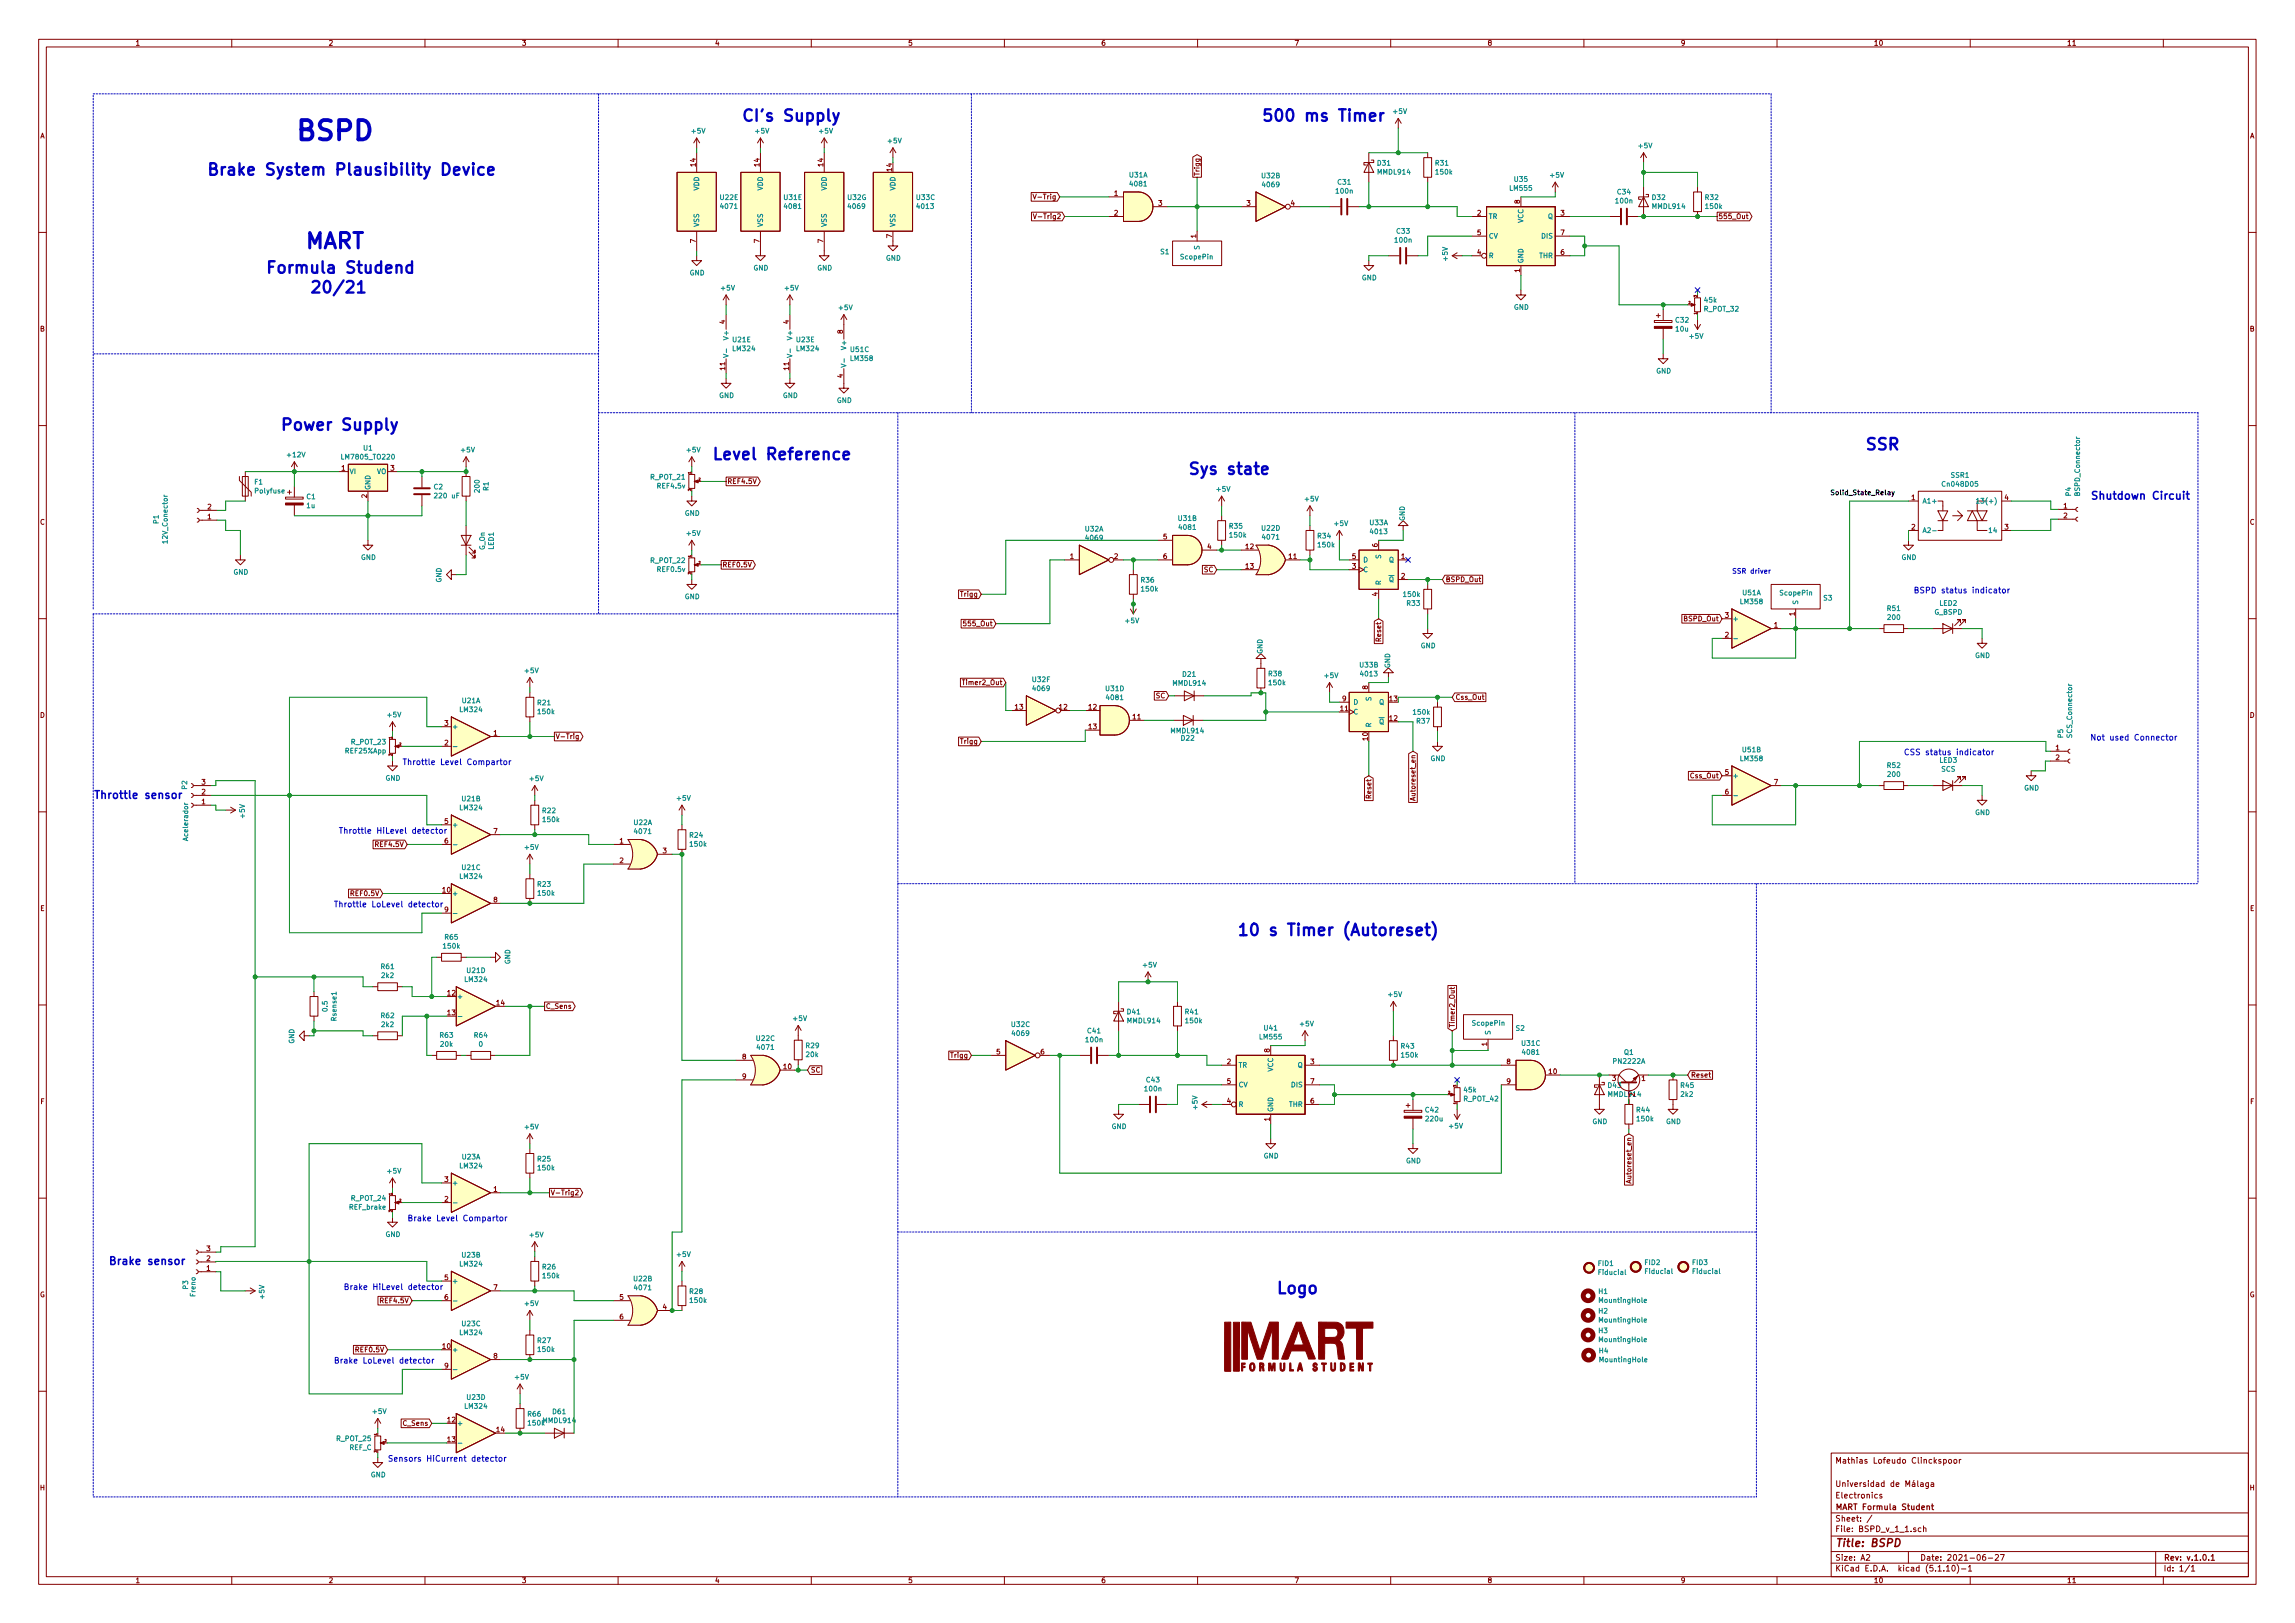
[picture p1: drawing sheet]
<svg xmlns="http://www.w3.org/2000/svg" width="594mm" height="420mm" viewBox="0 0 594 420" stroke-linecap="round" stroke-linejoin="round" font-family="sans-serif">
<defs><g id="words">
<text font-size="7" fill="#0000c2" x="76.2" y="36.3">BSPD</text>
<text font-size="5.6" fill="#0000c2" x="78.7" y="64.4">MART</text>
<g font-size="4.2" fill="#0000c2">
<text x="191.8" y="31.4">CI's Supply</text>
<text x="326.4" y="31.4">500 ms Timer</text>
<text x="53.3" y="45.4">Brake System Plausibility Device</text>
<text x="68.6" y="70.8">Formula Studend</text>
<text x="72.4" y="111.4">Power Supply</text>
<text x="184.1" y="119.1">Level Reference</text>
<text x="482.6" y="116.5">SSR</text>
<text x="307.3" y="122.9">Sys state</text>
<text x="320" y="242.3">10 s Timer (Autoreset)</text>
<text x="330.2" y="335">Logo</text>
</g>
<g font-size="2.8" fill="#0000c2">
<text x="541" y="129.3">Shutdown Circuit</text>
<text x="24.1" y="206.8">Throttle sensor</text>
<text x="27.9" y="327.4">Brake sensor</text>
</g>
<text font-size="2.8" fill="#840000" x="475" y="400.4">Title: BSPD</text>
<g font-size="2.1" fill="#0000c2">
<text x="495.3" y="153.6">BSPD status indicator</text>
<text x="541" y="191.7">Not used Connector</text>
<text x="492.8" y="195.5">CSS status indicator</text>
<text x="104.1" y="198">Throttle Level Compartor</text>
<text x="87.6" y="215.8">Throttle HiLevel detector</text>
<text x="86.4" y="234.9">Throttle LoLevel detector</text>
<text x="105.4" y="316.1">Brake Level Compartor</text>
<text x="88.9" y="333.9">Brake HiLevel detector</text>
<text x="86.4" y="353">Brake LoLevel detector</text>
<text x="100.3" y="378.4">Sensors HiCurrent detector</text>
</g>
<g font-size="2.1" fill="#840000">
<text x="475" y="378.9">Mathias Lofeudo Clinckspoor</text>
<text x="475" y="387.9">Electronics</text>
<text x="475" y="384.9">Universidad de Málaga</text>
<text x="475" y="393.9">Sheet: /</text>
<text x="475" y="390.9">MART Formula Student</text>
<text x="475" y="396.6">File: BSPD_v_1_1.sch</text>
<text x="475" y="406.8">KiCad E.D.A. kicad (5.1.10)-1</text>
<text x="475" y="404">Size: A2</text>
<text x="497" y="404">Date: 2021-06-27</text>
<text x="560" y="404">Rev: v.1.0.1</text>
<text x="560" y="406.8">Id: 1/1</text>
</g>
<g font-size="1.8" fill="#840000">
<text x="35" y="11.8">1</text>
<text x="85" y="11.8">2</text>
<text x="135" y="11.8">3</text>
<text x="185" y="11.8">4</text>
<text x="235" y="11.8">5</text>
<text x="285" y="11.8">6</text>
<text x="335" y="11.8">7</text>
<text x="385" y="11.8">8</text>
<text x="435" y="11.8">9</text>
<text x="485" y="11.8">10</text>
<text x="535" y="11.8">11</text>
<text x="10.4" y="35.8">A</text>
<text x="582.4" y="35.8">A</text>
<text x="180.1" y="43" transform="rotate(-90 180.1 43)">14</text>
<text x="196.6" y="43" transform="rotate(-90 196.6 43)">14</text>
<text x="213.1" y="43" transform="rotate(-90 213.1 43)">14</text>
<text x="230.9" y="44.3" transform="rotate(-90 230.9 44.3)">14</text>
<text x="310.5" y="45.6" transform="rotate(-90 310.5 45.6)">Trigg</text>
<text x="268.4" y="51.6">V-Trig</text>
<text x="288.4" y="50.7">1</text>
<text x="299.9" y="53.3">3</text>
<text x="322.7" y="53.3">3</text>
<text x="334.2" y="53.3">4</text>
<text x="393.4" y="52.7" transform="rotate(-90 393.4 52.7)">8</text>
<text x="268.7" y="56.7">V-Trig2</text>
<text x="288.4" y="55.8">2</text>
<text x="382.4" y="55.8">2</text>
<text x="404" y="55.8">3</text>
<text x="444.8" y="56.7">555_Out</text>
<text x="180.1" y="62.9" transform="rotate(-90 180.1 62.9)">7</text>
<text x="196.6" y="62.9" transform="rotate(-90 196.6 62.9)">7</text>
<text x="213.1" y="62.9" transform="rotate(-90 213.1 62.9)">7</text>
<text x="230.9" y="61.6" transform="rotate(-90 230.9 61.6)">7</text>
<text x="309.6" y="61.6" transform="rotate(-90 309.6 61.6)">1</text>
<text x="382.4" y="66">4</text>
<text x="382.4" y="60.9">5</text>
<text x="404" y="66">6</text>
<text x="404" y="60.9">7</text>
<text x="393.4" y="70.5" transform="rotate(-90 393.4 70.5)">1</text>
<text x="187.7" y="83.8" transform="rotate(-90 187.7 83.8)">4</text>
<text x="204.2" y="83.8" transform="rotate(-90 204.2 83.8)">4</text>
<text x="10.4" y="85.8">B</text>
<text x="218.2" y="86.4" transform="rotate(-90 218.2 86.4)">8</text>
<text x="582.4" y="85.8">B</text>
<text x="187.7" y="95.7" transform="rotate(-90 187.7 95.7)">11</text>
<text x="204.2" y="95.7" transform="rotate(-90 204.2 95.7)">11</text>
<text x="218.2" y="97.8" transform="rotate(-90 218.2 97.8)">4</text>
<text x="88.4" y="121.8">1</text>
<text x="101.1" y="121.8">3</text>
<text x="188.2" y="125.3">REF4.5V</text>
<text x="53.7" y="131.9">2</text>
<text x="95" y="128.9" transform="rotate(-90 95 128.9)">2</text>
<text x="494.8" y="129.5">1</text>
<text x="518.9" y="129.5">4</text>
<text x="534.2" y="131.6">1</text>
<text x="10.4" y="135.8">C</text>
<text x="53.7" y="134.4">1</text>
<text x="494.8" y="137.1">2</text>
<text x="518.9" y="137.1">3</text>
<text x="534.2" y="134.2">2</text>
<text x="582.4" y="135.8">C</text>
<text x="301.1" y="139.6">5</text>
<text x="312.6" y="142.2">4</text>
<text x="322.5" y="142.2">12</text>
<text x="356.6" y="141.6" transform="rotate(-90 356.6 141.6)">6</text>
<text x="186.9" y="146.9">REF0.5V</text>
<text x="277" y="144.7">1</text>
<text x="288.4" y="144.7">2</text>
<text x="301.1" y="144.7">6</text>
<text x="311.7" y="148.1">SC</text>
<text x="322.5" y="147.2">13</text>
<text x="333.7" y="144.7">11</text>
<text x="350" y="147.2">3</text>
<text x="350" y="144.7">5</text>
<text x="362.7" y="144.7">1</text>
<text x="362.7" y="149.8">2</text>
<text x="248.8" y="154.5">Trigg</text>
<text x="356.6" y="154.3" transform="rotate(-90 356.6 154.3)">4</text>
<text x="374.2" y="150.7">BSPD_Out</text>
<text x="436" y="160.8">BSPD_Out</text>
<text x="446.6" y="159.9">3</text>
<text x="464.6" y="159.4" transform="rotate(-90 464.6 159.4)">1</text>
<text x="250" y="162.1">555_Out</text>
<text x="357.5" y="165.8" transform="rotate(-90 357.5 165.8)">Reset</text>
<text x="446.6" y="165">2</text>
<text x="459.3" y="162.5">1</text>
<text x="249.7" y="177.3">Timer2_Out</text>
<text x="354.1" y="178.5" transform="rotate(-90 354.1 178.5)">8</text>
<text x="10.4" y="185.8">D</text>
<text x="262.8" y="183.7">13</text>
<text x="274.2" y="183.7">12</text>
<text x="281.9" y="183.7">12</text>
<text x="299.3" y="180.8">SC</text>
<text x="347" y="184.1">11</text>
<text x="347.5" y="181.5">9</text>
<text x="376.7" y="181.1">Css_Out</text>
<text x="582.4" y="185.8">D</text>
<text x="115.1" y="187.9">3</text>
<text x="127.8" y="190.4">1</text>
<text x="143.8" y="191.3">V-Trig</text>
<text x="281.9" y="188.8">13</text>
<text x="293.3" y="186.2">11</text>
<text x="354.1" y="191.6" transform="rotate(-90 354.1 191.6)">10</text>
<text x="359.7" y="186.6">12</text>
<text x="115.1" y="193">2</text>
<text x="248.8" y="192.6">Trigg</text>
<text x="532.2" y="194.2">1</text>
<text x="532.2" y="196.8">2</text>
<text x="52.2" y="203.1">3</text>
<text x="437.7" y="201.5">Css_Out</text>
<text x="446.6" y="200.6">5</text>
<text x="459.3" y="203.1">7</text>
<text x="52.2" y="208.2">1</text>
<text x="52.2" y="205.7">2</text>
<text x="355" y="206.4" transform="rotate(-90 355 206.4)">Reset</text>
<text x="366.4" y="206.6" transform="rotate(-90 366.4 206.6)">Autoreset_en</text>
<text x="446.6" y="205.7">6</text>
<text x="115.1" y="213.3">5</text>
<text x="127.8" y="215.8">7</text>
<text x="97.4" y="219.2">REF4.5V</text>
<text x="115.1" y="218.4">6</text>
<text x="160.4" y="218.4">1</text>
<text x="171.6" y="220.9">3</text>
<text x="160.4" y="223.4">2</text>
<text x="91.1" y="231.9">REF0.5V</text>
<text x="114.6" y="231.1">10</text>
<text x="127.8" y="233.6">8</text>
<text x="10.4" y="235.8">E</text>
<text x="115.1" y="236.1">9</text>
<text x="582.4" y="235.8">E</text>
<text x="115.9" y="257.7">12</text>
<text x="115.9" y="262.8">13</text>
<text x="128.6" y="260.3">14</text>
<text x="141.2" y="261.2">C_Sens</text>
<text x="376.6" y="266.1" transform="rotate(-90 376.6 266.1)">Timer2_Out</text>
<text x="192.2" y="274.2">8</text>
<text x="246.3" y="273.9">Trigg</text>
<text x="258" y="273">5</text>
<text x="269.4" y="273">6</text>
<text x="317.7" y="275.5">2</text>
<text x="328.7" y="272.4" transform="rotate(-90 328.7 272.4)">8</text>
<text x="339.2" y="275.5">3</text>
<text x="384.9" y="270.8" transform="rotate(-90 384.9 270.8)">1</text>
<text x="390" y="275.5">8</text>
<text x="192.2" y="279.3">9</text>
<text x="202.9" y="276.8">10</text>
<text x="209.8" y="277.7">SC</text>
<text x="317.7" y="280.6">5</text>
<text x="339.2" y="280.6">7</text>
<text x="390" y="280.6">9</text>
<text x="401" y="278">10</text>
<text x="417.3" y="279.8">3</text>
<text x="425" y="279.8">1</text>
<text x="437.7" y="278.9">Reset</text>
<text x="10.5" y="285.8">F</text>
<text x="317.7" y="285.7">4</text>
<text x="339.2" y="285.7">6</text>
<text x="423.2" y="283.9" transform="rotate(-90 423.2 283.9)">2</text>
<text x="582.5" y="285.8">F</text>
<text x="328.7" y="290.2" transform="rotate(-90 328.7 290.2)">1</text>
<text x="115.1" y="306">3</text>
<text x="422.3" y="305.6" transform="rotate(-90 422.3 305.6)">Autoreset_en</text>
<text x="115.1" y="311.1">2</text>
<text x="127.8" y="308.5">1</text>
<text x="142.5" y="309.4">V-Trig2</text>
<text x="53.5" y="323.9">3</text>
<text x="53.5" y="329">1</text>
<text x="53.5" y="326.4">2</text>
<text x="10.3" y="335.8">G</text>
<text x="115.1" y="331.4">5</text>
<text x="127.8" y="333.9">7</text>
<text x="582.3" y="335.8">G</text>
<text x="98.7" y="337.4">REF4.5V</text>
<text x="115.1" y="336.5">6</text>
<text x="160.4" y="336.5">5</text>
<text x="160.4" y="341.5">6</text>
<text x="171.6" y="339">4</text>
<text x="92.4" y="350.1">REF0.5V</text>
<text x="114.6" y="349.2">10</text>
<text x="127.8" y="351.7">8</text>
<text x="115.1" y="354.2">9</text>
<text x="104.5" y="369.1">C_Sens</text>
<text x="115.9" y="368.2">12</text>
<text x="128.6" y="370.8">14</text>
<text x="115.9" y="373.3">13</text>
<text x="10.4" y="385.8">H</text>
<text x="582.4" y="385.8">H</text>
<text x="35" y="409.8">1</text>
<text x="85" y="409.8">2</text>
<text x="135" y="409.8">3</text>
<text x="185" y="409.8">4</text>
<text x="235" y="409.8">5</text>
<text x="285" y="409.8">6</text>
<text x="335" y="409.8">7</text>
<text x="385" y="409.8">8</text>
<text x="435" y="409.8">9</text>
<text x="485" y="409.8">10</text>
<text x="535" y="409.8">11</text>
</g>
<g font-size="1.8" fill="#008484">
<text x="360.7" y="29.5">+5V</text>
<text x="179.1" y="34.6">+5V</text>
<text x="195.6" y="34.6">+5V</text>
<text x="212.1" y="34.6">+5V</text>
<text x="229.9" y="37.1">+5V</text>
<text x="424.2" y="38.4">+5V</text>
<text x="292.4" y="45.9">U31A</text>
<text x="326.7" y="46.1">U32B</text>
<text x="346.4" y="47.8">C31</text>
<text x="356.6" y="42.9">D31</text>
<text x="356.7" y="45.2">MMDL914</text>
<text x="371.6" y="42.9">R31</text>
<text x="371.8" y="45.2">150k</text>
<text x="392.1" y="47.1">U35</text>
<text x="401.4" y="46">+5V</text>
<text x="181" y="49.4" transform="rotate(-90 181 49.4)">VDD</text>
<text x="186.5" y="51.8">U22E</text>
<text x="197.5" y="49.4" transform="rotate(-90 197.5 49.4)">VDD</text>
<text x="203" y="51.8">U31E</text>
<text x="214" y="49.4" transform="rotate(-90 214 49.4)">VDD</text>
<text x="219.5" y="51.8">U32G</text>
<text x="231.8" y="49.4" transform="rotate(-90 231.8 49.4)">VDD</text>
<text x="237.3" y="51.8">U33C</text>
<text x="292.7" y="48.3">4081</text>
<text x="327" y="48.5">4069</text>
<text x="346" y="50.1">100n</text>
<text x="391" y="49.4">LM555</text>
<text x="418.4" y="52.6">100n</text>
<text x="418.7" y="50.3">C34</text>
<text x="427.7" y="51.8">D32</text>
<text x="441.5" y="51.8">R32</text>
<text x="181" y="58.8" transform="rotate(-90 181 58.8)">VSS</text>
<text x="186.7" y="54.1">4071</text>
<text x="197.5" y="58.8" transform="rotate(-90 197.5 58.8)">VSS</text>
<text x="203.2" y="54.1">4081</text>
<text x="214" y="58.8" transform="rotate(-90 214 58.8)">VSS</text>
<text x="219.7" y="54.1">4069</text>
<text x="231.8" y="58.8" transform="rotate(-90 231.8 58.8)">VSS</text>
<text x="237.5" y="54.1">4013</text>
<text x="385.3" y="56.7">TR</text>
<text x="394.3" y="57.8" transform="rotate(-90 394.3 57.8)">VCC</text>
<text x="400.7" y="56.7">Q</text>
<text x="427.8" y="54.1">MMDL914</text>
<text x="441.6" y="54.1">150k</text>
<text x="300.5" y="65.8">S1</text>
<text x="310.5" y="64.6" transform="rotate(-90 310.5 64.6)">S</text>
<text x="361.2" y="62.8">100n</text>
<text x="361.6" y="60.5">C33</text>
<text x="385.3" y="61.8">CV</text>
<text x="399.1" y="61.8">DIS</text>
<text x="178.5" y="71.3">GND</text>
<text x="195" y="70">GND</text>
<text x="211.5" y="70">GND</text>
<text x="229.3" y="67.5">GND</text>
<text x="305.7" y="67.1">ScopePin</text>
<text x="374.8" y="67.4" transform="rotate(-90 374.8 67.4)">+5V</text>
<text x="385.3" y="66.8">R</text>
<text x="394.3" y="68.2" transform="rotate(-90 394.3 68.2)">GND</text>
<text x="398.4" y="66.8">THR</text>
<text x="186.7" y="75.2">+5V</text>
<text x="203.3" y="75.2">+5V</text>
<text x="352.5" y="72.6">GND</text>
<text x="217.2" y="80.3">+5V</text>
<text x="391.9" y="80.2">GND</text>
<text x="433.8" y="83.5">C32</text>
<text x="441.2" y="80.6">R_POT_32</text>
<text x="441.3" y="78.3">45k</text>
<text x="188.6" y="87.6" transform="rotate(-90 188.6 87.6)">V+</text>
<text x="189.7" y="88.6">U21E</text>
<text x="205.1" y="87.6" transform="rotate(-90 205.1 87.6)">V+</text>
<text x="206.2" y="88.6">U23E</text>
<text x="433.9" y="85.8">10u</text>
<text x="437.4" y="87.7">+5V</text>
<text x="189.8" y="90.9">LM324</text>
<text x="206.3" y="90.9">LM324</text>
<text x="219.1" y="90.1" transform="rotate(-90 219.1 90.1)">V+</text>
<text x="220.2" y="91.1">U51C</text>
<text x="220.3" y="93.4">LM358</text>
<text x="428.7" y="96.7">GND</text>
<text x="186.1" y="103">GND</text>
<text x="202.6" y="103">GND</text>
<text x="216.6" y="104.3">GND</text>
<text x="74.5" y="118.4">+12V</text>
<text x="88.8" y="118.9">LM7805_TO220</text>
<text x="94.1" y="116.6">U1</text>
<text x="119.4" y="117.1">+5V</text>
<text x="177.9" y="117.1">+5V</text>
<text x="65.9" y="125.4">F1</text>
<text x="90.4" y="122.7">VI</text>
<text x="97.5" y="122.7">VO</text>
<text x="168.5" y="124.1">R_POT_21</text>
<text x="503.1" y="126">Cn048D05</text>
<text x="505.1" y="123.7">SSR1</text>
<text x="66.1" y="127.7">Polyfuse</text>
<text x="79.4" y="129.2">C1</text>
<text x="79.4" y="131.5">1u</text>
<text x="95.9" y="126.9" transform="rotate(-90 95.9 126.9)">GND</text>
<text x="112.3" y="126.7">C2</text>
<text x="112.8" y="129">220 uF</text>
<text x="124.2" y="127.4" transform="rotate(-90 124.2 127.4)">200</text>
<text x="126.5" y="127" transform="rotate(-90 126.5 127)">R1</text>
<text x="170.2" y="126.5">REF4.5v</text>
<text x="315" y="127.3">+5V</text>
<text x="337.9" y="129.8">+5V</text>
<text x="497.6" y="130.3">A1+</text>
<text x="513" y="130.3">13(+)</text>
<text x="536.1" y="128.4" transform="rotate(-90 536.1 128.4)">P4</text>
<text x="538.4" y="128.1" transform="rotate(-90 538.4 128.1)">BSPD_Connector</text>
<text x="41.1" y="135.5" transform="rotate(-90 41.1 135.5)">P1</text>
<text x="177.2" y="133.5">GND</text>
<text x="280.9" y="137.6">U32A</text>
<text x="305.1" y="134.8">U31B</text>
<text x="305.4" y="137.2">4081</text>
<text x="318.3" y="136.8">R35</text>
<text x="326.7" y="137.4">U22D</text>
<text x="345.5" y="136.2">+5V</text>
<text x="354.6" y="136">U33A</text>
<text x="363.7" y="134.9" transform="rotate(-90 363.7 134.9)">GND</text>
<text x="497.6" y="138">A2-</text>
<text x="515.2" y="138">14</text>
<text x="43.4" y="140.4" transform="rotate(-90 43.4 140.4)">12V_Conector</text>
<text x="125.5" y="142.5" transform="rotate(-90 125.5 142.5)">G_On</text>
<text x="127.8" y="142.3" transform="rotate(-90 127.8 142.3)">LED1</text>
<text x="177.9" y="138.7">+5V</text>
<text x="281.3" y="139.9">4069</text>
<text x="318.4" y="139.2">150k</text>
<text x="327" y="139.7">4071</text>
<text x="341.1" y="139.4">R34</text>
<text x="341.3" y="141.7">150k</text>
<text x="354.9" y="138.3">4013</text>
<text x="60.4" y="148.8">GND</text>
<text x="93.4" y="144.9">GND</text>
<text x="168.5" y="145.7">R_POT_22</text>
<text x="170.2" y="148">REF0.5v</text>
<text x="352.8" y="148.1">C</text>
<text x="352.8" y="145.6">D</text>
<text x="357.5" y="144.6" transform="rotate(-90 357.5 144.6)">S</text>
<text x="359.6" y="145.6">Q</text>
<text x="492.2" y="144.9">GND</text>
<text x="114.3" y="150.8" transform="rotate(-90 114.3 150.8)">GND</text>
<text x="177.2" y="155.1">GND</text>
<text x="295.4" y="150.8">R36</text>
<text x="295.6" y="153.1">150k</text>
<text x="357.5" y="151.6" transform="rotate(-90 357.5 151.6)">R</text>
<text x="359.6" y="150.7">Q</text>
<text x="363.4" y="154.5">150k</text>
<text x="451.1" y="154.1">U51A</text>
<text x="460.9" y="154.1">ScopePin</text>
<text x="472.1" y="155.5">S3</text>
<text x="291.4" y="161.3">+5V</text>
<text x="364.2" y="156.8">R33</text>
<text x="448.4" y="160.8">+</text>
<text x="450.6" y="156.4">LM358</text>
<text x="465.5" y="156.6" transform="rotate(-90 465.5 156.6)">S</text>
<text x="488.6" y="158.2">R51</text>
<text x="488.7" y="160.5">200</text>
<text x="500.7" y="159.1">G_BSPD</text>
<text x="502.1" y="156.8">LED2</text>
<text x="367.7" y="167.8">GND</text>
<text x="326.8" y="169.3" transform="rotate(-90 326.8 169.3)">GND</text>
<text x="352.1" y="172.8">U33B</text>
<text x="359.8" y="173" transform="rotate(-90 359.8 173)">GND</text>
<text x="511.3" y="170.3">GND</text>
<text x="135.9" y="174.3">+5V</text>
<text x="267.3" y="176.6">U32F</text>
<text x="267.5" y="178.9">4069</text>
<text x="286.3" y="178.9">U31D</text>
<text x="303.7" y="177.5">MMDL914</text>
<text x="306.2" y="175.2">D21</text>
<text x="328.4" y="175.1">R38</text>
<text x="328.6" y="177.4">150k</text>
<text x="343" y="175.5">+5V</text>
<text x="352.4" y="175.1">4013</text>
<text x="100.4" y="185.7">+5V</text>
<text x="119.2" y="184.3">LM324</text>
<text x="119.7" y="182">U21A</text>
<text x="139.2" y="182.6">R21</text>
<text x="139.4" y="184.9">150k</text>
<text x="286.6" y="181.2">4081</text>
<text x="350.3" y="185">C</text>
<text x="350.3" y="182.4">D</text>
<text x="355" y="181.4" transform="rotate(-90 355 181.4)">S</text>
<text x="357" y="182.4">Q</text>
<text x="366" y="185">150k</text>
<text x="117" y="188.8">+</text>
<text x="303.2" y="189.8">MMDL914</text>
<text x="305.8" y="191.7">D22</text>
<text x="355" y="188.4" transform="rotate(-90 355 188.4)">R</text>
<text x="357" y="187.5">Q</text>
<text x="366.8" y="187.3">R37</text>
<text x="534.1" y="191" transform="rotate(-90 534.1 191)">P5</text>
<text x="536.4" y="190.8" transform="rotate(-90 536.4 190.8)">SCS_Connector</text>
<text x="89.4" y="195">REF25%App</text>
<text x="91" y="192.7">R_POT_23</text>
<text x="370.3" y="197">GND</text>
<text x="450.6" y="197">LM358</text>
<text x="451.1" y="194.7">U51B</text>
<text x="502.1" y="197.5">LED3</text>
<text x="99.8" y="202.1">GND</text>
<text x="137.2" y="202.2">+5V</text>
<text x="448.4" y="201.5">+</text>
<text x="488.6" y="198.8">R52</text>
<text x="488.7" y="201.1">200</text>
<text x="502.5" y="199.8">SCS</text>
<text x="48.4" y="204.3" transform="rotate(-90 48.4 204.3)">P2</text>
<text x="119.2" y="209.7">LM324</text>
<text x="119.7" y="207.4">U21B</text>
<text x="175.3" y="207.3">+5V</text>
<text x="524" y="204.6">GND</text>
<text x="63.4" y="211.7" transform="rotate(-90 63.4 211.7)">+5V</text>
<text x="117" y="214.2">+</text>
<text x="140.5" y="210.5">R22</text>
<text x="140.6" y="212.8">150k</text>
<text x="164.1" y="213.6">U22A</text>
<text x="164.4" y="215.9">4071</text>
<text x="511.3" y="211">GND</text>
<text x="48.7" y="217.4" transform="rotate(-90 48.7 217.4)">Acelerador</text>
<text x="135.9" y="220">+5V</text>
<text x="178.6" y="216.9">R24</text>
<text x="178.7" y="219.2">150k</text>
<text x="119.2" y="227.5">LM324</text>
<text x="119.7" y="225.2">U21C</text>
<text x="117" y="231.9">+</text>
<text x="139.2" y="229.6">R23</text>
<text x="139.4" y="231.9">150k</text>
<text x="114.9" y="245.6">150k</text>
<text x="115.2" y="243.2">R65</text>
<text x="98.7" y="250.9">R61</text>
<text x="120.9" y="251.9">U21D</text>
<text x="132.1" y="249.6" transform="rotate(-90 132.1 249.6)">GND</text>
<text x="296" y="250.5">+5V</text>
<text x="98.9" y="253.2">2k2</text>
<text x="120.4" y="254.2">LM324</text>
<text x="84.8" y="261.7" transform="rotate(-90 84.8 261.7)">0.5</text>
<text x="98.7" y="263.6">R62</text>
<text x="118.2" y="258.6">+</text>
<text x="291.8" y="262.6">D41</text>
<text x="306.9" y="262.6">R41</text>
<text x="359.5" y="258.1">+5V</text>
<text x="87.1" y="264.2" transform="rotate(-90 87.1 264.2)">Rsense1</text>
<text x="98.9" y="265.9">2k2</text>
<text x="113.9" y="268.6">R63</text>
<text x="122.8" y="268.6">R64</text>
<text x="195.9" y="269.5">U22C</text>
<text x="205.4" y="264.3">+5V</text>
<text x="261.9" y="265.9">U32C</text>
<text x="262.2" y="268.2">4069</text>
<text x="281.2" y="269.8">100n</text>
<text x="281.6" y="267.5">C41</text>
<text x="291.9" y="264.9">MMDL914</text>
<text x="307" y="264.9">150k</text>
<text x="326.2" y="269.1">LM555</text>
<text x="327.3" y="266.8">U41</text>
<text x="336.6" y="265.7">+5V</text>
<text x="381.3" y="265.5">ScopePin</text>
<text x="385.8" y="268" transform="rotate(-90 385.8 268)">S</text>
<text x="392.5" y="266.8">S2</text>
<text x="76.2" y="270.2" transform="rotate(-90 76.2 270.2)">GND</text>
<text x="114.1" y="271">20k</text>
<text x="124" y="271">0</text>
<text x="196.2" y="271.8">4071</text>
<text x="208.7" y="271.3">R29</text>
<text x="208.7" y="273.7">20k</text>
<text x="362.7" y="271.5">R43</text>
<text x="362.9" y="273.8">150k</text>
<text x="394" y="270.7">U31C</text>
<text x="394.3" y="273">4081</text>
<text x="417.8" y="275.4">PN2222A</text>
<text x="420.5" y="273.1">Q1</text>
<text x="296.8" y="280.2">C43</text>
<text x="320.5" y="276.4">TR</text>
<text x="320.5" y="281.5">CV</text>
<text x="329.6" y="277.5" transform="rotate(-90 329.6 277.5)">VCC</text>
<text x="334.4" y="281.5">DIS</text>
<text x="335.9" y="276.4">Q</text>
<text x="416.3" y="281.6">D43</text>
<text x="435.1" y="281.6">R45</text>
<text x="296.4" y="282.5">100n</text>
<text x="310" y="287.1" transform="rotate(-90 310 287.1)">+5V</text>
<text x="320.5" y="286.6">R</text>
<text x="329.6" y="288" transform="rotate(-90 329.6 288)">GND</text>
<text x="333.7" y="286.6">THR</text>
<text x="369" y="288">C42</text>
<text x="379" y="285.1">R_POT_42</text>
<text x="379" y="282.8">45k</text>
<text x="416.4" y="283.9">MMDL914</text>
<text x="423.7" y="288">R44</text>
<text x="435.2" y="283.9">2k2</text>
<text x="135.9" y="292.4">+5V</text>
<text x="287.7" y="292.3">GND</text>
<text x="369.2" y="290.3">220u</text>
<text x="375.2" y="292.1">+5V</text>
<text x="412.2" y="291">GND</text>
<text x="423.8" y="290.3">150k</text>
<text x="431.2" y="291">GND</text>
<text x="327.1" y="299.9">GND</text>
<text x="100.4" y="303.8">+5V</text>
<text x="119.2" y="302.5">LM324</text>
<text x="119.7" y="300.1">U23A</text>
<text x="139.2" y="300.7">R25</text>
<text x="139.4" y="303">150k</text>
<text x="363.9" y="301.2">GND</text>
<text x="91" y="310.8">R_POT_24</text>
<text x="117" y="306.9">+</text>
<text x="90.5" y="313.1">REF_brake</text>
<text x="99.8" y="320.2">GND</text>
<text x="137.2" y="320.3">+5V</text>
<text x="119.2" y="327.9">LM324</text>
<text x="119.7" y="325.5">U23B</text>
<text x="140.5" y="328.6">R26</text>
<text x="175.3" y="325.4">+5V</text>
<text x="413.8" y="327.7">FID1</text>
<text x="425.8" y="327.5">FID2</text>
<text x="426.1" y="329.8">Fiducial</text>
<text x="438.1" y="327.5">FID3</text>
<text x="438.4" y="329.8">Fiducial</text>
<text x="48.7" y="333.7" transform="rotate(-90 48.7 333.7)">P3</text>
<text x="50.6" y="335.6" transform="rotate(-90 50.6 335.6)">Freno</text>
<text x="117" y="332.3">+</text>
<text x="140.6" y="330.9">150k</text>
<text x="164.1" y="331.7">U22B</text>
<text x="164.4" y="334">4071</text>
<text x="178.6" y="335">R28</text>
<text x="413.9" y="335">H1</text>
<text x="414" y="330">Fiducial</text>
<text x="68.5" y="336.2" transform="rotate(-90 68.5 336.2)">+5V</text>
<text x="135.9" y="338.1">+5V</text>
<text x="178.7" y="337.3">150k</text>
<text x="413.9" y="340">H2</text>
<text x="414.2" y="337.3">MountingHole</text>
<text x="119.2" y="345.6">LM324</text>
<text x="119.7" y="343.3">U23C</text>
<text x="139.2" y="347.7">R27</text>
<text x="413.9" y="345.1">H3</text>
<text x="414.2" y="342.4">MountingHole</text>
<text x="414.2" y="347.4">MountingHole</text>
<text x="117" y="350.1">+</text>
<text x="139.4" y="350">150k</text>
<text x="414" y="350.3">H4</text>
<text x="414.3" y="352.6">MountingHole</text>
<text x="133.4" y="357.1">+5V</text>
<text x="120.4" y="364.7">LM324</text>
<text x="120.9" y="362.4">U23D</text>
<text x="96.6" y="366">+5V</text>
<text x="118.2" y="369.1">+</text>
<text x="136.7" y="366.7">R66</text>
<text x="136.8" y="369">150k</text>
<text x="140.7" y="368.4">MMDL914</text>
<text x="143.1" y="366.1">D61</text>
<text x="87.2" y="373.1">R_POT_25</text>
<text x="90.4" y="375.4">REF_C</text>
<text x="96" y="382.4">GND</text>
</g>
<text font-size="1.8" x="473.7" y="128.2">Solid_State_Relay</text>
<text font-size="1.8" fill="#0000c2" x="448.3" y="148.5">SSR driver</text>
<text font-size="1.8" fill="#008400" x="359.7" y="181.5">13</text>
<g font-size=".9" fill="#840000">
<text x="439.2" y="76.9" transform="rotate(-90 439.2 76.9)">3</text>
<text x="437.1" y="78.7">2</text>
<text x="439.2" y="81.3" transform="rotate(-90 439.2 81.3)">1</text>
<text x="178.8" y="122.6" transform="rotate(-90 178.8 122.6)">1</text>
<text x="180.9" y="124.4">2</text>
<text x="178.8" y="127.1" transform="rotate(-90 178.8 127.1)">3</text>
<text x="178.8" y="148.7" transform="rotate(-90 178.8 148.7)">3</text>
<text x="178.8" y="144.2" transform="rotate(-90 178.8 144.2)">1</text>
<text x="180.9" y="146">2</text>
<text x="101.4" y="191.2" transform="rotate(-90 101.4 191.2)">1</text>
<text x="101.4" y="195.6" transform="rotate(-90 101.4 195.6)">3</text>
<text x="103.4" y="193">2</text>
<text x="377" y="281.4" transform="rotate(-90 377 281.4)">3</text>
<text x="374.9" y="283.2">2</text>
<text x="377" y="285.8" transform="rotate(-90 377 285.8)">1</text>
<text x="101.4" y="309.3" transform="rotate(-90 101.4 309.3)">1</text>
<text x="103.4" y="311.1">2</text>
<text x="101.4" y="313.8" transform="rotate(-90 101.4 313.8)">3</text>
<text x="97.6" y="371.5" transform="rotate(-90 97.6 371.5)">1</text>
<text x="97.6" y="376" transform="rotate(-90 97.6 376)">3</text>
<text x="99.6" y="373.3">2</text>
</g>
</g></defs>
<g fill="none" stroke="#840000" stroke-width=".26">
<path d="M10 10.2h574v400h-574zM12 12.2h570v396h-570zM60 10.2v2M110 10.2v2M160 10.2v2M210 10.2v2M260 10.2v2M310 10.2v2M360 10.2v2M410 10.2v2M460 10.2v2M510 10.2v2"/>
<path d="M536.5 11.8h.8M560 10.2v2M180.3 35.7l-.7 1.3M180.3 35.7v2.6M180.3 39.5v5.1M180.3 35.7l.8 1.3M196.8 35.7v2.6M196.8 39.5v5.1M196.8 35.7l-.7 1.3M196.8 35.7l.8 1.3M213.4 35.7v2.6M213.4 39.5v5.1"/>
<path d="M213.4 35.7l-.8 1.3M213.4 35.7l.7 1.3M231.1 38.3v2.5M231.1 38.3l-.7 1.2M231.1 38.3l.8 1.2M354.3 39.5v7.7M361.9 30.6l-.7 1.3M361.9 30.6v2.6M361.9 30.6l.8 1.3M369.6 39.5v1.3M425.4 39.5v2.6M425.4 39.5l-.7 1.3"/>
<path d="M425.4 39.5l.8 1.3M175.3 44.6h10.1v15.3h-10.1zM180.3 59.9v5M191.8 44.6h10.1v15.3h-10.1zM196.8 59.9v6.3h1.3l-1.3 1.3-1.2-1.3h1.2M208.3 44.6h10.1v15.3h-10.1zM213.4 59.9v6.3h1.2l-1.2 1.3-1.3-1.3h1.3M226.1 44.6h10.1v15.3h-10.1zM231.1 59.9v3.8h1.3l-1.3 1.2-1.2-1.2h1.2M266.9 49.9h6.8l.6 1.1-.6 1.1h-6.8zM267 54.9h8l.6 1.1-.6 1.2h-8zM267.4 50.3l.4 1.2 .4-1.2"/>
<path d="M267.5 55.3l.4 1.3 .4-1.3M287 51h3.8M287 56h3.8M290.8 49.7h3.8a3.8 3.8 0 0 1 3.8 3.8 3.8 3.8 0 0 1-3.8 3.8h-3.8zM298.4 53.5h3.9M308.8 40.7l1.1-.7 1.1 .7v5.2h-2.2zM309.9 59.9v2.5M321.3 53.5h3.8M325.1 49.7l7.6 3.8-7.6 3.8zM334 53.5h2.5M344.2 53.5h2.8M349 53.5h2.8"/>
<path d="M354.3 42.1l1.3 2.5h-2.5zM355 41.4h.6v.7h-2.5v.6h.6M368.6 40.8h2v5.1h-2zM369.6 45.9v1.3M381 56h3.8M384.8 53.5h17.8v15.2h-17.8zM393.7 51v2.5M402.6 56h3.8M402.6 47.2l-.8 1.2M402.6 47.2v2.5M402.6 47.2l.8 1.2M416.6 56h2.8"/>
<path d="M421.4 56h2.8M425.4 51l1.3 2.5h-2.5zM425.4 48.4v7.6M426.1 50.3h.6v.7h-2.5v.6h.6M438.4 49.7h2v5.1h-2zM439.4 48.4v1.3M439.4 54.8v1.2M444.5 54.9h8.4l.6 1.1-.6 1.2h-8.4zM452 55.8h.5M452.2 55.3v1.1l.3 .2M10 60.2h2M180.3 66.2v1.3h1.3l-1.3 1.2-1.2-1.2h1.2"/>
<path d="M188 76.4v2.5M188 76.4l-.8 1.2M188 76.4l.7 1.2M204.5 76.4v2.5M204.5 76.4l-.8 1.2M204.5 76.4l.7 1.2M303.5 62.4h12.7v6.3h-12.7zM354.3 67.5v1.2h1.3l-1.3 1.3-1.2-1.3h1.2M359.4 66.2h2.8M364.2 66.2h2.8M375.9 66.2h2.6M375.9 66.2l1.3 .8"/>
<path d="M377.2 65.4l-1.3 .8M381 66.2h2.5M381 61.1h3.8M393.7 75.1v1.3h1.3l-1.3 1.2-1.3-1.2h1.3M393.7 68.7v2.6M402.6 66.2h3.8M402.6 61.1h3.8M438.7 77.1h1.5v3.6h-1.5zM582 60.2h2M188 98v1.2h1.2l-1.2 1.3-1.3-1.3h1.3M188 81.4v3.9M188 92.9v3.8"/>
<path d="M204.5 98v1.2h1.2l-1.2 1.3-1.3-1.3h1.3M204.5 81.4v3.9M204.5 92.9v3.8M218.4 95.4v5.1h1.3l-1.3 1.3-1.2-1.3h1.2M218.4 81.4v6.4M218.4 81.4l-.7 1.3M218.4 81.4l.8 1.3M428.2 83h4.6v.5h-4.6zM428.8 81.7h1M429.3 81.2v1M430.5 91.6v1.3h1.3l-1.3 1.2-1.2-1.2h1.2M430.5 80.2v2.8"/>
<path d="M430.5 85v2.8M438.7 84l.7 1.3M439.4 82.7v2.6M440.2 84l-.8 1.3M10 110.2h2M76.2 119.5v2.6M76.2 119.5l-.8 1.3M76.2 119.5l.8 1.3M120.6 118.3l-.7 1.2M120.6 118.3v2.5M120.6 118.3l.8 1.2M179.1 118.3l-.8 1.2"/>
<path d="M179.1 118.3v2.5M179.1 118.3l.7 1.2M582 110.2h2M51.1 131.6l.5 .4-.2 .5-.3 .1M51.1 134.2l.5 .4-.2 .4-.3 .2M51.6 132.1h4.5M51.6 134.7h4.5M62 123.4v1l3 3v1M62.7 123.4h1.6v5h-1.6zM63.5 122.1v7.6M73.9 128.7h4.6v.5h-4.6zM74.4 127.4h1"/>
<path d="M74.9 126.9v1M76.2 125.9v2.8M76.2 130.7v2.8M87.6 122.1h2.6M90.2 120.2h10.1v7h-10.1zM95.2 139.9v1.2h1.3l-1.3 1.3-1.2-1.3h1.2M95.2 127.2v2.5M100.3 122.1h2.6M109.2 123.4v2.8M109.2 128.2v2.8M119.4 138.6h2.5l-1.3 2.5zM119.6 123.4h2.1v5h-2.1z"/>
<path d="M120.6 122.1v1.3M120.6 128.4v1.3M120.6 136.1v7.6M178.3 122.8h1.5v3.6h-1.5zM179.1 128.4v1.3h1.2l-1.2 1.3-1.3-1.3h1.3M179.1 139.9v2.5M179.1 139.9l-.8 1.2M179.1 139.9l.7 1.2M188 123.5h8.2l.6 1.1-.6 1.1h-8.2zM299.7 139.9h3.8M303.5 138.6h3.8a3.8 3.8 0 0 1 3.8 3.8 3.8 3.8 0 0 1-3.8 3.8h-3.8zM315.2 134.8h2v5.1h-2z"/>
<path d="M316.2 128.4v2.6M316.2 133.5v1.3M316.2 139.9v1.2M316.2 128.4l-.7 1.3M316.2 128.4l.8 1.3M338.1 137.3h2v5.1h-2zM339.1 131v2.5M339.1 136.1v1.2M339.1 131l-.8 1.2M339.1 131l.8 1.2M346.7 137.3l-.8 1.3M346.7 137.3v2.6"/>
<path d="M346.7 137.3l.8 1.3M356.9 139.9v2.5M363.2 136.1h1.3l-1.3-1.3-1.3 1.3h1.3v1.2M494 139.9v1.2h1.3l-1.3 1.3-1.2-1.3h1.2M494 137.3h2.6M494 129.7h2.6M496.6 127.2h21.6v12.7h-21.6zM501.6 129.7h1.3v2.5M501.6 132.2h2.6l-1.3 2.6zM501.6 134.8h2.6M502.9 134.8v2.5h-1.3M506.7 132.2l1.3 1.3h-2.5"/>
<path d="M508 133.5l-1.3 1.3M510.5 132.2l1.3 2.6h-2.5zM511.8 132.2h2.5l-1.2 2.6zM514.3 134.8h-2.5v2.5h2.5M514.3 129.7h-2.5v2.5h-2.5M518.2 137.3h2.5M518.2 129.7h2.5M532.8 134.4h4.5M532.8 131.9h4.5M537.8 133.9l-.5 .4 .1 .4 .4 .2M537.8 131.4l-.5 .4 .1 .4 .4 .2M62.2 143.7v1.2h1.3l-1.3 1.3-1.2-1.3h1.2"/>
<path d="M116.8 148.8v-1.3l-1.2 1.3 1.2 1.2v-1.2h1.3M119.4 141.1h2.5M121.4 142.9l1.5 1.5v-.7v.7h-.7M121.4 141.6l1.5 1.6v-.8v.8h-.7M178.3 144.4h1.5v3.6h-1.5zM179.1 150v1.3h1.2l-1.2 1.3-1.3-1.3h1.3M186.7 145.1h8.2l.6 1.1-.6 1.1h-8.2zM248.1 152.7h5.3l.6 1.1-.6 1.2h-5.3zM275.6 144.9h3.8M279.4 141.1l7.6 3.8-7.6 3.9zM288.3 144.9h2.5M292.4 148.8h2v5h-2z"/>
<path d="M292.6 157.6l.8 1.3M293.4 147.5v1.3M293.4 153.8v1.3M293.4 156.4v2.5M294.1 157.6l-.7 1.3M299.7 144.9h3.8M311.1 142.4h3.9M311.3 146.4h3l.7 1.1-.7 1.1h-3zM321.3 142.4h4.3M321.3 147.5h4.3M332.7 144.9a5.2 5.2 0 0 0-4.4-3.8h-3.2a6.6 6.6 0 0 1 0 7.6M336.5 144.9l-3.8 .1a5.2 5.2 0 0 1-4.4 3.8h-3.2"/>
<path d="M339.1 142.4v1.3M349.2 144.9h2.6M349.2 147.5h2.6M351.8 142.4h10.1v10.2h-10.1zM351.8 146.9l1.3 .6-1.3 .6M356.9 152.6v2.5M361.9 144.9h2.6M361.9 150h2.6M368.6 152.6h2v5h-2zM369.6 151.3v1.3M369.6 157.6v1.3M374 148.9h9.8v2.2h-9.8l-.6-1.1z"/>
<path d="M435.4 159.1h9.7l.7 1.1-.7 1.1h-9.7zM448.3 157.6l10.2 5.1-10.2 5.1zM458.5 151.3h12.7v6.3h-12.7zM464.8 157.6v2.6M10 160.2h2M137.2 175.4v2.6M137.2 179.2v1.3M137.2 175.4l-.8 1.3M137.2 175.4l.7 1.3M248.6 175.6h11.1l.6 1.1-.6 1.1h-11.1zM248.8 160.3h8.4l.6 1.2-.6 1.1h-8.4zM249.1 176h.7"/>
<path d="M250 160.7h-.6v.7l.6-.1v.6h-.6M298.8 179h3.1l.6 1.1-.6 1.1h-3.1zM306.6 178.9l2.5 1.2-2.5 1.3zM309.1 178.9v2.5M325.4 173h2v5.1h-2zM326.4 170.5h1.3l-1.3-1.3-1.3 1.3h1.3v2.5M326.4 178.1v1.3M344.2 176.7l-.8 1.3M344.2 176.7v2.5M344.2 176.7l.7 1.3M349.2 179.2h10.2v10.2h-10.2zM354.3 176.7v2.5"/>
<path d="M355.8 160.8l1.1-.6 1.1 .6v5.8h-2.2zM359.4 174.2h1.3l-1.3-1.3-1.3 1.3h1.3v1.2M369.6 162.7v1.3h1.2l-1.2 1.3-1.3-1.3h1.3M376.6 179.4h8v2.2h-8l-.7-1.1zM445.8 160.2h2.5M445.8 165.3h2.5M458.5 162.7h2.5M486.4 162.7h1.3M487.7 161.7h5.1v2h-5.1zM492.8 162.7h1.2M500.4 162.7h7.6M502.9 161.5l2.6 1.2-2.6 1.3z"/>
<path d="M505.5 161.5v2.5M507.5 161.2v-.8h-.8h.8l-1.5 1.6M508.8 161.2v-.8h-.8h.8l-1.6 1.6M513.1 165.3v1.2h1.2l-1.2 1.3-1.3-1.3h1.3M582 160.2h2M100.8 191.4h1.6v3.6h-1.6zM101.6 197v1.3h1.3l-1.3 1.3-1.3-1.3h1.3M101.6 186.9l-.8 1.2M101.6 186.9v2.5M101.6 186.9l.8 1.2M114.3 193.2h2.5M114.3 188.1h2.5"/>
<path d="M116.8 185.6l10.2 5.1-10.2 5zM127 190.7h2.5M136.1 180.5h2.1v5.1h-2.1zM137.2 185.6v1.3M143.5 189.6h6.8l.6 1.1-.6 1.1h-6.8zM149.7 190.4l-.1 1.1-.5 .1M149.7 190.4h-.4l-.2 .2 .1 .6h.5M248.1 190.8h5.3l.6 1.1-.6 1.2h-5.3zM261.9 183.9h3.8M265.7 180.1l7.6 3.8-7.6 3.8zM274.6 183.9h2.5M280.9 183.9h3.8"/>
<path d="M280.9 189h3.8M284.7 182.7h3.8a3.8 3.8 0 0 1 3.9 3.8 3.8 3.8 0 0 1-3.9 3.8h-3.8zM292.4 186.5h3.8M303.8 186.5h7.6M304 180.1h7.7M306.3 185.2l2.6 1.3-2.6 1.2zM308.9 185.2v2.5M346.7 181.8h2.5M349.2 183.7l1.3 .6-1.3 .7M364.6 195.1l1.2-.6 1.1 .6v12.6h-2.3zM371.1 183h2v5.1h-2zM372.1 191.9v1.3h1.3l-1.3 1.3-1.3-1.3h1.3"/>
<path d="M372.1 181.8v1.2M372.1 188.1v1.3M437.1 199.7h8l.7 1.1-.7 1.1h-8zM448.3 198.3l10.2 5.1-10.2 5zM525.8 199.6v1.2h1.2l-1.2 1.3-1.3-1.3h1.3M530.7 197h4.6M530.7 194.5h4.6M535.8 196.5l-.5 .4 .1 .4 .4 .2M535.8 194l-.5 .4 .1 .4 .4 .2M10 210.2h2M49.5 202.9l.5 .4-.1 .4-.4 .2M49.5 205.4l.5 .4-.1 .4-.4 .2"/>
<path d="M49.5 207.9l.5 .4-.1 .5-.4 .2M50 205.9h4.6M50 203.4h4.6M50 208.4h4.6M58.4 209.7h2.6M59.7 209l1.3 .7M61 209.7l-1.3 .8M96.6 217.5h8.2l.6 1.1-.6 1.1h-8.2zM114.3 213.5h2.5M114.3 218.6h2.5M116.8 211l10.2 5.1-10.2 5zM127 216.1h2.5"/>
<path d="M137.4 208.4h2v5.1h-2zM138.4 203.4v2.5M138.4 207.2v1.2M138.4 213.5v1.3M138.4 203.4l-.7 1.2M138.4 203.4l.8 1.2M158.7 218.6h4.4M162.6 217.3h3.1a5.2 5.2 0 0 1 4.5 3.8h3.8M162.6 217.4a6.6 6.6 0 0 1 0 7.5l3.1 .1M175.5 214.8h2v5.1h-2zM176.5 208.4v2.6M176.5 213.5v1.3"/>
<path d="M176.5 219.9v1.2M176.5 208.4l-.7 1.3M176.5 208.4l.8 1.3M353.2 201.5l1.1-.7 1.1 .7v5.8h-2.2zM366.3 206.4l-1.3 .4 1.3 .5M445.8 200.8h2.5M445.8 205.9h2.5M458.5 203.4h2.5M486.4 203.4h1.3M487.7 202.4h5.1v2h-5.1zM492.8 203.4h1.2M500.4 203.4h7.6"/>
<path d="M502.9 202.1l2.6 1.3-2.6 1.2zM505.5 202.1v2.5M507.5 201.8v-.7h-.8h.8l-1.5 1.5M508.8 201.8v-.7h-.8h.8l-1.6 1.5M513.1 205.9v1.3h1.2l-1.2 1.2-1.3-1.2h1.3M582 210.2h2M90.2 230.2h8.2l.7 1.1-.7 1.1h-8.2zM114.3 236.4h2.5M116.8 228.8l10.2 5-10.2 5.1zM127 233.8h2.5M136.1 227.5h2.1v5.1h-2.1zM137.2 221.1v2.6"/>
<path d="M137.2 226.2v1.3M137.2 232.6v1.2M137.2 221.1l-.8 1.3M137.2 221.1l.7 1.3M158.7 223.7h4.4M170.2 221.2a5.2 5.2 0 0 1-4.5 3.8M80.3 258h2v5.1h-2zM81.3 256.7v1.3M96.5 255.4h1.3M97.8 254.4h5.1v2.1h-5.1zM102.9 255.4h1.2M113 247.8h1.3"/>
<path d="M114.3 246.8h5.1v2h-5.1zM118.1 255.4l10.2 5.1-10.2 5.1zM119.4 247.8h1.2M127 247.8h1.3v-1.3l1.2 1.3-1.2 1.3v-1.3M141 259.4h7.3l.6 1.1-.6 1.1h-7.3zM289.6 259.2v7.7M297.2 251.6l-.8 1.3M297.2 251.6v2.6M297.2 251.6l.7 1.3M304.8 259.2v1.3M360.7 259.2v2.6M360.7 259.2l-.8 1.3"/>
<path d="M360.7 259.2l.7 1.3M374.8 255.1h2.2v11.1l-1.1 .7-1.1-.7zM375.6 255.6v.5M376.5 255.6l-.2 .3h-1.1M10 260.2h2M78.7 268.1v-1.2l-1.2 1.2 1.2 1.3v-1.3h1.3M81.3 263.1v1.2M96.5 268.1h1.3M97.8 267.1h5.1v2.1h-5.1zM102.9 268.1h1.2M111.8 273.2h1.2M113 272.2h5.1v2h-5.1z"/>
<path d="M118.1 273.2h1.3M120.6 273.2h1.3M121.9 272.2h5.1v2h-5.1zM127 273.2h1.3M190.5 274.5h4.3M190.5 279.6h4.3M201.9 277a5.2 5.2 0 0 0-4.4-3.8h-3.2a6.6 6.6 0 0 1 0 7.6M205.6 269.3h2v5.1h-2zM205.7 277l-3.8 .1a5.2 5.2 0 0 1-4.4 3.8l-3.2-.1M206.6 265.5v3.8M206.6 274.4v1.2M206.6 265.5l-.7 1.2"/>
<path d="M206.6 265.5l.8 1.2M209.7 275.9h3.1v2.2h-3.1l-.7-1.1zM245.6 272.1h5.2l.7 1.1-.7 1.1h-5.2zM256.5 273.2h3.8M260.3 269.4l7.7 3.8-7.7 3.8zM269.2 273.2h2.6M279.4 273.2h2.8M284.2 273.2h2.8M289.6 261.8l1.2 2.5h-2.5zM290.2 261.2h.6v.6h-2.5v.6h.6M303.8 260.5h2v5.1h-2zM304.8 265.6v1.3"/>
<path d="M316.2 275.8h3.8M320 273.2h17.8v15.3h-17.8zM328.9 270.7v2.5M337.8 275.8h3.8M337.8 266.9l-.7 1.2M337.8 266.9v2.5M337.8 266.9l.8 1.2M359.7 269.4h2v5.1h-2zM360.7 268.1v1.3M360.7 274.5v1.3M378.8 262.7h12.7v6.3h-12.7zM385.2 269v2.6"/>
<path d="M388.6 275.8h3.8M392.4 274.5h3.8a3.8 3.8 0 0 1 3.8 3.8 3.8 3.8 0 0 1-3.8 3.8h-3.8zM400 278.3h3.9M414 278.3v8.9h1.3l-1.3 1.3-1.3-1.3h1.3M416.6 278.3h2.5l1.9 1.9M424.1 278.4l-.6 .5M426.7 278.3h-2.5l-1.9 1.9M432.1 279.6h2v5h-2zM433.1 278.3v1.3M437.5 277.2h5.8v2.2h-5.8l-.6-1.1zM582 260.2h2M136.1 298.6h2.1v5.1h-2.1z"/>
<path d="M137.2 293.5v2.6M137.2 297.3v1.3M137.2 293.5l-.8 1.3M137.2 293.5l.7 1.3M289.6 287.2v1.3h1.2l-1.2 1.2-1.3-1.2h1.3M294.6 285.9h2.8M299.5 285.9h2.8M311.1 285.9l1.3 .8M311.1 285.9h2.6M312.4 285.2l-1.3 .7M316.2 280.8h3.8M316.2 285.9h2.6"/>
<path d="M328.9 294.8v1.3h1.3l-1.3 1.2-1.2-1.2h1.2M328.9 288.5v2.5M337.8 280.8h3.8M337.8 285.9h3.8M363.5 287.4h4.5v.6h-4.5zM364 286.2h1M364.5 285.7v1M365.8 296.1v1.2h1.2l-1.2 1.3-1.3-1.3h1.3M365.8 284.6v2.8M365.8 289.5v2.8M376.4 281.6h1.6v3.6h-1.6zM376.4 288.5l.8 1.2"/>
<path d="M377.2 287.2v2.5M378 288.5l-.8 1.2M388.6 280.8h3.8M414 280.8l1.3 2.6h-2.6zM414.7 280.2h.6v.6h-2.6v.7h.7M420.5 294.2l1.1-.7 1.2 .7v12.6h-2.3zM420.6 285.9h2.1v5.1h-2.1zM421.6 280.2v5.7M421.6 291v1.3M433.1 284.6v2.6h1.2l-1.2 1.3-1.3-1.3h1.3M10 310.2h2M100.8 309.5h1.6v3.6h-1.6z"/>
<path d="M101.6 315.1v1.3h1.3l-1.3 1.3-1.3-1.3h1.3M101.6 305v2.5M101.6 305l-.8 1.2M101.6 305l.8 1.2M114.3 311.3h2.5M114.3 306.2h2.5M116.8 303.7l10.2 5.1-10.2 5.1zM127 308.8h2.5M137.2 303.7v1.3M142.2 307.7h8l.6 1.1-.6 1.1h-8zM149 308.2l.5-.1 .2 .3-.8 .9h.8M422.2 305.5l-1.3 .4 1.3 .4"/>
<path d="M582 310.2h2M50.8 323.6l.5 .4-.1 .5-.4 .2M50.8 326.2l.5 .4-.1 .4-.4 .2M50.8 328.7l.5 .4-.1 .5-.4 .1M51.3 324.1h4.6M51.3 326.7h4.6M51.3 329.2h4.6M63.5 334.2h2.5M64.8 333.4l1.2 .8M66 334.2l-1.2 .7M97.8 335.6h8.2l.7 1.1-.7 1.1h-8.2zM114.3 331.6h2.5"/>
<path d="M114.3 336.7h2.5M116.8 329.1l10.2 5.1-10.2 5.1zM127 334.2h2.5M137.2 339.3v2.5M137.2 339.3l-.8 1.2M137.2 339.3l.7 1.2M137.4 326.6h2v5h-2zM138.4 321.5l-.7 1.2M138.4 321.5v2.5M138.4 325.3v1.3M138.4 331.6v1.3M138.4 321.5l.8 1.2"/>
<path d="M158.7 336.7h4.4M165.7 335.4a5.2 5.2 0 0 1 4.5 3.8l3.8 .1M165.7 335.4l-3.1 .1a6.6 6.6 0 0 1 0 7.5l3.1 .1M170.2 339.3a5.2 5.2 0 0 1-4.5 3.8M175.5 332.9h2v5.1h-2zM176.5 326.6v2.5M176.5 331.6v1.3M176.5 338v1.3M176.5 326.6l-.7 1.2M176.5 326.6l.8 1.2M91.5 348.3h8.2l.6 1.1-.6 1.1h-8.2zM114.3 354.5h2.5"/>
<path d="M116.8 346.9l10.2 5.1-10.2 5zM127 352h2.5M134.6 358.3v2.5M134.6 358.3l-.7 1.3M134.6 358.3l.8 1.3M136.1 345.6h2.1v5.1h-2.1zM137.2 344.3v1.3M137.2 350.7v1.3M158.7 341.8h4.4M10 360.2h2M97 371.7h1.6v3.7h-1.6zM97.8 377.4v1.2h1.3l-1.3 1.3-1.3-1.3h1.3"/>
<path d="M97.8 367.2l-.8 1.3M97.8 367.2v2.5M97.8 367.2l.8 1.3M103.8 367.4h7.3l.7 1.1-.7 1.1h-7.3zM118.1 365.9l10.2 5.1-10.2 5.1zM133.6 364.7h2v5h-2zM134.6 363.4v1.3M134.6 369.7v1.3M141 371h7.6M143.5 369.7l2.5 1.3-2.5 1.3zM146 369.7v2.6M474 376.2h108v32h-108z"/>
<path d="M503.1 377.9l.5-.1 .2 .3v.6h-.7M503.1 377.8v1.5M504.5 377.9h.6v.8h-.6zM505.8 377.9h.7v.8h-.7zM507.2 377.8v1M507.6 377.8l-.4 .3M582 360.2h2M474 397.7h108M474 391.7h108M484.6 392.2l-1.3 2M486 386.9l-.4-.1-.3 .3v.6h.7M487.1 386.9l-.3-.1-.2 .2v.3l.5 .1v.3h-.5"/>
<path d="M497.2 383.9h.6v.9M497.3 395.6l-.5-.1-.3 .3 .1 .6h.7M497.8 384.2l-.7 .3 .2 .3h.5M497.9 395.6h.6l.1 .9M497.9 395v1.5M499.2 383.8v1.3l-.3 .2h-.3M499.2 383.9l-.4-.1-.3 .3 .1 .6 .6 .1M499.9 383.9h.6l.1 .9M500.6 384.2l-.8 .3 .2 .3h.6M60 408.2v2M110 408.2v2M160 408.2v2"/>
<path d="M210 408.2v2M260 408.2v2M310 408.2v2M360 408.2v2M410 408.2v2M460 408.2v2M474 404.7h108M474 401.7h108M483.1 402.6l.6-.2 .3 .5-.9 1h.9M494 401.7v3M503.8 405.7l.5-.5v1.5M503.8 406.7h.9"/>
<path d="M505.5 405.3l.1-.1a.8 .8 0 0 1 .5 .8 .8 .8 0 0 1-.5 .7 1 1 0 0 1-.1-1.4zM506.6 405a1.71 1.71 0 0 1 0 2.3M507.7 406.2h1.2M509.5 405.7l.5-.5v1.5M509.5 406.7h.9M510 408.2v2M513.9 402.4h-.3l-.3 .4-.1 .8 .3 .3 .5-.1-.1-.7-.4-.1-.3 .3M514.7 403.4h1.1M516.5 402.6l.5-.2 .3 .5-.9 1h.9M517.8 402.4h1l-.6 1.5M536.5 409.7h.8M558 401.7v6.5"/>
<path d="M560 408.2v2M566.8 405.1l-1.2 2M567.3 405.7l.4-.5v1.5M567.3 406.7h.8"/>
<circle cx="333.4" cy="53.5" r=".63"/>
<circle cx="384.2" cy="66.2" r=".63"/>
<circle cx="287.7" cy="144.9" r=".63"/>
<circle cx="273.9" cy="183.9" r=".63"/>
<circle cx="268.6" cy="273.2" r=".63"/>
<circle cx="421.6" cy="279.6" r="2.82"/>
<circle cx="319.4" cy="285.9" r=".63"/>
</g>
<path d="M498.8 390l.6-.1 .1 .9M499.9 389.8h.6M500.2 389.3v1.3l.3 .2M572.4 402.9l.4-.5v1.5M572.4 403.9h.8" fill="none" stroke="#840000" stroke-width=".3"/>
<path d="M490.8 398.3a1 1 0 0 1 1.1 .8 1 1 0 0 1-.6 1.1l-.7 .1z" fill="none" stroke="#840000" stroke-width=".41"/>
<g fill="#ffffc2" stroke="#ffffc2" stroke-width=".26">
<path d="M396.2 274.5a3.8 3.8 0 0 1 3.8 3.8 3.8 3.8 0 0 1-3.8 3.8z"/>
<path d="M392.4 274.5h3.8v7.6h-3.8z"/>
<path d="M90.2 120.2h10.1v7h-10.1z"/>
<path d="M260.3 269.4l7.7 3.8-7.7 3.8z"/>
<path d="M448.3 157.6l10.2 5.1-10.2 5.1z"/>
<path d="M448.3 198.3l10.2 5.1-10.2 5z"/>
<path d="M349.2 179.2h10.2v10.2h-10.2z"/>
<path d="M307.3 138.6a3.8 3.8 0 0 1 3.8 3.8 3.8 3.8 0 0 1-3.8 3.8z"/>
<path d="M303.5 138.6h3.8v7.6h-3.8z"/>
<path d="M279.4 141.1l7.6 3.8-7.6 3.9z"/>
<path d="M328.3 141.1a5.2 5.2 0 0 1 4.4 3.8l-5 1.4z"/>
<path d="M327.7 143.6l5 1.4a5.2 5.2 0 0 1-4.4 3.8z"/>
<path d="M325.1 148.8h3.2z"/>
<path d="M325.1 141.1h3.2z"/>
<path d="M325.1 141.1h3.2v7.7h-3.2a6.7 6.7 0 0 0 0-7.7z"/>
<path d="M226.1 44.6h10.1v15.3h-10.1z"/>
<path d="M351.8 142.4h10.1v10.2h-10.1z"/>
<path d="M191.8 44.6h10.1v15.3h-10.1z"/>
<path d="M208.3 44.6h10.1v15.3h-10.1z"/>
<path d="M320 273.2h17.8v15.3h-17.8z"/>
<path d="M288.5 182.7a3.8 3.8 0 0 1 3.9 3.8 3.8 3.8 0 0 1-3.9 3.8z"/>
<path d="M284.7 182.7h3.8v7.6h-3.8z"/>
<path d="M265.7 180.1l7.6 3.8-7.6 3.8z"/>
<path d="M116.8 211l10.2 5.1-10.2 5z"/>
<path d="M165.7 217.3a5.2 5.2 0 0 1 4.5 3.8l-5 1.4z"/>
<path d="M165.2 219.8l5 1.4a5.2 5.2 0 0 1-4.5 3.8z"/>
<path d="M162.6 225h3.1z"/>
<path d="M162.6 217.3h3.1z"/>
<path d="M162.6 217.3h3.1v7.7h-3.1a6.7 6.7 0 0 0 0-7.7z"/>
<path d="M325.1 49.7l7.6 3.8-7.6 3.8z"/>
<path d="M116.8 329.1l10.2 5.1-10.2 5.1z"/>
<path d="M294.6 49.7a3.8 3.8 0 0 1 3.8 3.8 3.8 3.8 0 0 1-3.8 3.8z"/>
<path d="M290.8 49.7h3.8v7.6h-3.8z"/>
<path d="M116.8 303.7l10.2 5.1-10.2 5.1z"/>
<path d="M384.8 53.5h17.8v15.2h-17.8z"/>
<path d="M175.3 44.6h10.1v15.3h-10.1z"/>
<path d="M197.5 273.2a5.2 5.2 0 0 1 4.4 3.8l-5 1.4z"/>
<path d="M196.9 275.7l5 1.4a5.2 5.2 0 0 1-4.4 3.8z"/>
<path d="M194.3 280.8h3.2z"/>
<path d="M194.3 273.2h3.2z"/>
<path d="M194.3 273.2h3.2v7.6h-3.2a6.7 6.7 0 0 0 0-7.6z"/>
<path d="M116.8 228.8l10.2 5-10.2 5.1z"/>
<path d="M116.8 185.6l10.2 5.1-10.2 5z"/>
<path d="M116.8 346.9l10.2 5.1-10.2 5z"/>
<path d="M118.1 255.4l10.2 5.1-10.2 5.1z"/>
<path d="M118.1 365.9l10.2 5.1-10.2 5.1z"/>
<path d="M165.7 335.4a5.2 5.2 0 0 1 4.5 3.8l-5 1.4z"/>
<path d="M165.2 337.9l5 1.4a5.2 5.2 0 0 1-4.5 3.8z"/>
<path d="M162.6 343.1h3.1z"/>
<path d="M162.6 335.4h3.1z"/>
<path d="M162.6 335.4h3.1v7.7h-3.1a6.7 6.7 0 0 0 0-7.7z"/>
<circle cx="411.4" cy="328.2" r="1.27"/>
<circle cx="423.4" cy="328" r="1.27"/>
<circle cx="435.7" cy="328" r="1.27"/>
</g>
<g fill="none" stroke="#008484" stroke-width=".26">
<path d="M187.2 91.7l1.3 .4-1.3 .4M188 90.3v1M203.8 91.7l1.2 .4-1.2 .4M204.5 90.3v1M217.7 94.2l1.3 .5-1.3 .4M218.5 92.9v.9M537.5 113.1l.2 .4M537.5 113.5h.8M42.5 128.1l.2 .4M73 127.2l.6-.1-.1-.2-.3-.1-.2 .2 .1 .6h.4M500.3 137.4h.9M511.6 129.4l.4-.4v1.3"/>
<path d="M511.6 130.3h.7M448.8 165.3h1M535.5 177.1l.2 .3M117.3 193.3h1M47.8 207.9l.2 .3M117.3 218.7h1M448.8 206h1M117.3 236.5h1M87 256.8v.7M118.6 263.1h1M117.3 311.4h1M117.3 336.8h1"/>
<path d="M420.7 328.7v1.1l.2 .2M425.6 336.8l.6-.1v-.3l-.6 .1 .1 .7h.5M432.8 328.4v1.1l.1 .2M445.1 328.4v1.1l.2 .2M117.3 354.6h1M425.6 341.9l.6-.2v-.2l-.6 .1 .1 .6h.5M425.6 346.9l.6-.1v-.2l-.6 .1 .1 .6h.5M425.7 352.1l.6-.1v-.2l-.6 .1 .1 .6h.5M118.6 373.6h1"/>
</g>
<g fill="none" stroke="#840000" stroke-width=".51">
<path d="M347.2 51.5v4M348.7 51.5v4M419.6 54v4.1M421.1 54v4.1M362.5 64.2v4M364 64.2v4M107.2 127.9h4.1M107.2 126.4h4.1M282.4 271.2v4.1M284 271.2v4.1M297.7 283.9v4.1M299.2 283.9v4.1"/>
<path d="M419.7 280.2h3.8"/>
<circle cx="411.4" cy="328.2" r="1.27"/>
<circle cx="423.4" cy="328" r="1.27"/>
<circle cx="435.7" cy="328" r="1.27"/>
</g>
<g fill="#840000" stroke="#840000" stroke-width=".26">
<path d="M98.4 373.5l1-.3v.7z"/>
<path d="M437.8 78.5l1 .4-1 .4z"/>
<path d="M363.5 289h4.5v.5h-4.5z"/>
<path d="M319.3 342.3h1.6l-.1 12.7h-1.5z"/>
<path d="M317 342.3h1.6v12.7h-1.6v-.2z"/>
<path d="M348.4 342.3h7v1.5l-2.7 .1v8h-1.5l-.1-8-2.7-.1z"/>
<path d="M333.9 352.8h.2l.1 1.8h.6v.3h-1z"/>
<path d="M321.4 352.8h.9v.4h-.6v.4l.6 .1v.3h-.6v.9h-.3z"/>
<path d="M342.1 352.9l1.2-.1v.4h-.4l-.1 1.7h-.3v-1.7h-.4z"/>
<path d="M354.1 352.9h1.1v.3h-.3l-.1 1.7h-.3v-1.5l-.4-.2z"/>
<path d="M349.4 352.8l1 .1v.3h-.7l.1 .5h.5v.3h-.5l-.1 .4 .7 .2v.3h-1z"/>
<path d="M331.3 352.8l.3 .1 .1 1.4a.29 .29 0 0 0 .3 .3 .29 .29 0 0 0 .3-.3v-1.4l.3-.1v1.1a.69 .69 0 0 1-.4 1.1 .69 .69 0 0 1-.9-.8z"/>
<path d="M344.5 352.8h.2l.1 .8a.59 .59 0 0 0-.1 .7 .59 .59 0 0 0 .6 .3l.1-1.8h.3v1.3a.65 .65 0 0 1-.4 .8 .65 .65 0 0 1-.8-.4z"/>
<path d="M347 352.8a.9 .9 0 0 1 1.2 .8l-.1 .9a.89 .89 0 0 1-1 .5l-.1-.6a.64 .64 0 0 0 .9-.3 .64 .64 0 0 0-.6-.8v1.1h-.3z"/>
<path d="M351.6 352.9a.43 .43 0 0 1 .5 0 .43 .43 0 0 1 .2 .5l.3 .9 .1-1.5h.2v2.1h-.4l-.6-1.6v1.6h-.3z"/>
<path d="M326.1 352.8a.71 .71 0 0 1 .7 0 .71 .71 0 0 1 .4 .7l-.2 .4 .2 1h-.3l-.2-.8h-.3v.8h-.3v-1.2h.3a.3 .3 0 0 0 .5-.2 .3 .3 0 0 0-.5-.3v.5h-.3z"/>
<path d="M323.7 353a.7 .7 0 0 1 .8-.1 .7 .7 0 0 1 .4 .8 .81 .81 0 0 1-.2 1 .81 .81 0 0 1-1.1 0l-.2-.7h.4l.3 .6a.85 .85 0 0 0 .3-1.3l-.1-.1a.54 .54 0 0 0-.5 .2 .54 .54 0 0 0 0 .6h-.4z"/>
<path d="M340.1 352.9a.53 .53 0 0 1 .6 0 .53 .53 0 0 1 .2 .5l-.5-.2-.2 .2a.94 .94 0 0 1 .7 1.3l-.5 .3a.57 .57 0 0 1-.5-.8h.2a.29 .29 0 0 0 .2 .4 .29 .29 0 0 0 .4-.2 .29 .29 0 0 0-.3-.3 .66 .66 0 0 1-.3-1.2z"/>
<path d="M336.3 352.8l.4 .1 .5 2h-.2l-.2-.4h-.6l-.1 .4-.3-.1a.54 .54 0 0 1 .2-.5 .54 .54 0 0 1 .5-.2h.2l-.2-.8-.2 .8h-.3z"/>
<path d="M328.4 352.9h.5l.3 1.3 .2-.7a.47 .47 0 0 1 .1-.5 .47 .47 0 0 1 .6-.1v2h-.3v-1.5l-.6 1.5-.5-1.5v1.5h-.3z"/>
<path d="M341.3 342.3h4.2a2.5 2.5 0 0 1 2.4 1.9 2.5 2.5 0 0 1-1.3 2.8l.4 .2a7 7 0 0 1 1 3.8l.1 .8h-1.6l-.2-1.7a2.48 2.48 0 0 0-.9-2.3l-2.5-.1v4.2l-1.5-.1-.1-5.7 3.9 .1a1.2 1.2 0 0 0 1.1-1.1 1.2 1.2 0 0 0-.9-1.2h-2.5v2.2h-1.6z"/>
<path d="M321.4 342.3h2.4l2.4 7.4 2.4-7.4h2.3v9.6h-1.5l-.1-7.8-2.5 7.8h-1.3l-2.6-7.8v7.8h-1.5z"/>
<path d="M335.6 342.3h1.2l3.7 9.5h-1.7l-1-2.1h-3.6l-.6 1.6a.58 .58 0 0 1-.6 .6l-1.2-.1 1.4-3.6 4.2-.1-1.3-3.8-1.3 3.9h-1.6z"/>
<path d="M375.5 283l1.1 .4-1.1 .4z"/>
<path d="M422.8 279.2l1-.5-.5 1z"/>
<path d="M179.7 124.6l1-.4v.8z"/>
<path d="M179.7 146.2l1-.4v.8z"/>
<path d="M102.2 311.3l1.1-.4v.8z"/>
<path d="M73.9 130.2h4.6v.5h-4.6z"/>
<path d="M428.2 84.5h4.6v.5h-4.6z"/>
<path d="M102.2 193.2l1.1-.4v.8z"/>
</g>
<g fill="none" stroke="#840000" stroke-width="1.3">
<circle cx="411.1" cy="335.4" r="1.27"/>
<circle cx="411.1" cy="340.5" r="1.27"/>
<circle cx="411.1" cy="345.6" r="1.27"/>
<circle cx="411.2" cy="350.8" r="1.27"/>
</g>
<g fill="none" stroke="#0000c2" stroke-width=".26" stroke-dasharray=".4 .4">
<path d="M24.1 24.3h434.4M154.9 24.3v134.6M251.5 24.3v82.5M458.5 24.3v82.5M154.9 91.6h-130.8M154.9 106.8h414.1M232.4 106.8v280.7M407.7 106.8v122M569 106.8v122M24.1 157.6v-133.3M24.1 158.9v228.6M232.4 158.9h-208.3"/>
<path d="M232.4 228.8h336.6M454.7 228.8v158.7M232.4 318.9h222.3M24.1 387.5h430.6"/>
</g>
<g fill="none" stroke="#008400" stroke-width=".26">
<path d="M180.3 38.3v1.2M196.8 38.3v1.2M213.4 38.3v1.2M354.3 39.5h15.3M361.9 33.2v6.3M231.1 40.8v1.3M274.3 51h12.7M275.6 56h11.4M302.3 53.5h19M309.9 45.9v14M336.5 53.5h7.7M351.8 53.5h25.4v2.5h3.8"/>
<path d="M354.3 47.2v6.3M369.6 47.2v6.3M402.6 49.7v1.3h-8.9M406.4 56h10.2M424.2 56h20.3M425.4 44.6h14v3.8M425.4 42.1v6.3M180.3 64.9v1.3M188 78.9v2.5M204.5 78.9v2.5M359.4 66.2h-5.1v1.3M378.5 66.2h2.5"/>
<path d="M381 61.1h-11.4v5.1h-2.6M393.7 71.3v3.8M406.4 61.1h3.8v5.1h-3.8M410.2 63.7h8.9v15.2h17.8M430.5 78.9v1.3M439.4 75.1v1.3M188 96.7v1.3M204.5 96.7v1.3M430.5 87.8v3.8M439.4 81.4v1.3M56.1 134.7h2.3v2.6h3.8v6.4M63.5 129.7h-5.1v2.4h-2.3"/>
<path d="M63.5 122.1h24.1M76.2 122.1v3.8M95.2 129.7v10.2M109.2 122.1v1.3M109.2 131v2.5h-33M120.6 120.8v1.3h-17.7M120.6 129.7v6.4M179.1 120.8v1.3M179.1 127.2v1.2M181.6 124.6h6.4M299.7 139.9h-39.4v13.9h-6.3M316.2 131v2.5"/>
<path d="M339.1 133.5v2.6M346.7 139.9v5h2.5M363.2 137.3v2.6h-6.3M494 129.7h-15.2v33M494 137.3v2.6M520.7 129.7h10.2v2.2h1.9M532.8 134.4h-1.9v2.9h-10.2M120.6 143.7v5.1h-2.5M179.1 142.4v1.3M179.1 148.8v1.2M181.6 146.2h5.1M275.6 144.9h-3.8v16.6h-14"/>
<path d="M290.8 144.9h8.9M293.4 144.9v2.6M293.4 155.1v3.8M315 142.4h6.3M315 147.5h6.3M316.2 141.1v1.3M336.5 144.9h2.6M339.1 143.7v3.8h10.1M356.9 155.1v5.1M364.5 150h8.9M369.6 150v1.3M369.6 158.9v3.8"/>
<path d="M137.2 178v1.2M260.3 176.7v7.2h1.6M344.2 179.2v2.6h2.5M359.4 175.4v1.3h-5.1M461 162.7h25.4M464.8 160.2v10.1h-21.6v-5h2.6M494 162.7h6.4M508 162.7h5.1v2.6M101.6 189.4v1.3M101.6 195.7v1.3M104.1 193.2h10.2M114.3 188.1h-3.8v-7.6h-35.6v61h34.3v-5.1h5.1"/>
<path d="M129.5 190.7h14M137.2 186.9v3.8M277.1 183.9h3.8M280.9 189v2.9h-26.9M296.2 186.5h7.6M302.5 180.1h1.5M311.7 180.1h12.1v-.7h3.9v7.1h-16.3M327.7 184.3h19M354.3 191.9v8.9M361.9 186.9h3.9v7.6M361.9 180.5h14M372.1 180.5v1.3"/>
<path d="M372.1 189.4v2.5M530.7 194.5h-1.1v-2.6h-48.3v11.5M530.7 197h-1.2v2.6h-3.7M54.6 205.9h55.9v7.6h3.8M54.6 203.4h1.3v-1.3h10.1v120.6h-8.9v1.4h-1.2M54.6 208.4h1.3v1.3h2.5M105.4 218.6h8.9M129.5 216.1h22.9v2.5h6.3M138.4 205.9v1.3M138.4 214.8v1.3M176.5 211v2.5M461 203.4h25.4"/>
<path d="M464.8 203.4v10.1h-21.6v-7.6h2.6M494 203.4h6.4M508 203.4h5.1v2.5M99.1 231.3h15.2M137.2 223.7v2.5M158.7 223.7h-7.6v10.1h-21.6M174 221.1h2.5v53.4h14M66 252.9h28v2.5h2.5M81.3 252.9v3.8M104.1 255.4h2.6v2.6h8.9M113 247.8h-1.2v10.2M120.6 247.8h6.4"/>
<path d="M289.6 259.2v-5h15.2v5M81.3 264.3v3.8h-1.3M81.3 266.9h12.7v1.2h2.5M110.5 263.1v10.1h1.3M115.6 263.1h-11.5v5M119.4 273.2h1.2M130.8 260.5h10.2M137.2 260.5v12.7h-8.9M190.5 279.6h-14v39.3h-2.5v20.4h2.5M205.7 277h3.3M206.6 275.6v1.4M251.5 273.2h5"/>
<path d="M271.8 273.2h7.6M274.3 273.2v30.5h114.3v-22.9M287 273.2h25.4v2.6h3.8M289.6 266.9v6.3M304.8 266.9v6.3M337.8 269.4v1.3h-8.9M341.6 275.8h47M360.7 261.8v6.3M375.9 266.9v8.9M377.2 279.6v1.2M385.2 271.6v.3h-9.3M403.9 278.3h12.7"/>
<path d="M426.7 278.3h10.2M137.2 296.1v1.2M294.6 285.9h-5v1.3M313.7 285.9h2.5M316.2 280.8h-11.4v5.1h-2.5M328.9 291v3.8M341.6 280.8h3.8v5.1h-3.8M345.4 283.4h29.2M365.8 283.4v1.2M365.8 292.3v3.8M377.2 285.9v1.3M421.6 284.6v1.3"/>
<path d="M421.6 292.3v1.2M101.6 307.5v1.3M101.6 313.9v1.2M104.1 311.3h10.2M114.3 306.2h-5.1v-10.1h-29.2v64.7h24.1v-6.3h10.2M129.5 308.8h12.7M137.2 305v3.8M55.9 326.7l54.6-.1v5h3.8M55.9 329.2h1.2v5h6.4M106.7 336.7h7.6M129.5 334.2h19.1v2.5h10.1M138.4 324v1.3"/>
<path d="M138.4 332.9v1.3M176.5 329.1v2.5M100.3 349.4h14M129.5 352h19.1M137.2 341.8v2.5M158.7 341.8h-10.1v29.2M97.8 369.7v1.3M97.8 376.1v1.3M100.3 373.5h15.3M111.8 368.5h3.8M130.8 371h10.2M134.6 360.8v2.6"/>
</g>
<path d="M488.7 127.3h.5l.1 .8M489.3 127.6l-.7 .2 .2 .3h.5M489.7 127.3l.3 .8M490.3 127.3l-.6 1.2" fill="none" stroke="#000" stroke-width=".26"/>
<g fill="none" stroke="#0000c2" stroke-width=".61">
<path d="M215.7 29.3l.7 2M217.1 29.3l-1 2.7-.4 .3M354.6 30.3l1.4-.3-.1-.6-.9-.1-.4 .4 .1 1.4 .3 .2 .9-.2M357.3 29.3v2M358.2 29.3a.77 .77 0 0 0-.9 .6M119.9 43.2l.7 2.1 .8-2.1M122.5 42.3l-.1 .1h.3l-.2-.1v.2M122.5 43.2v2.1M125.2 43.4l-.8-.2-.6 .6v.9l.3 .4 .3 .2 .8-.2M126.4 44.3l1.4-.3-.1-.6-.9-.2-.4 .5 .1 1.4 .3 .2 .9-.2M80.9 73l.5-.3h.7a.8 .8 0 0 1 .4 1.3l-1.7 1.7h1.9M84.2 72.9a.7 .7 0 0 1 1.2 .4 1.57 1.57 0 0 1-.9 2.4 1.95 1.95 0 0 1-.3-2.8z"/>
<path d="M89 72.6l-2.6 3.8M89.8 73l.4-.3h.7a.8 .8 0 0 1 .5 1.3l-1.7 1.7h1.8M92.7 73.6l.8-.9v3M92.7 75.7h1.7M106.7 68.8a.96 .96 0 0 0-1.3 .1l-.2 .3 .2 1.1a.96 .96 0 0 0 1.3 .2M106.7 67.6v3M101.3 109.3l.7 2M102.7 109.3l-.9 2.7-.5 .3M218.4 117.9l1.4-.3-.2-.5-.8-.2-.4 .4 .1 1.5 .3 .1 .8-.1M326.7 121.7l1.4-.3-.1-.5-.9-.2-.4 .4 .1 1.5 .3 .1 .9-.1M369.4 239.1v2.6l.1 .3 .6 .1M370.8 238.7a3.5 3.5 0 0 1 0 4.5"/>
<path d="M365.4 240.3l-.7-.2-.5 .4 .2 .5 1 .2 .1 .3-.1 .5-.3 .1-.9-.1M366.7 241.1l1.4-.3-.2-.5-.8-.2-.4 .4 .1 1.5 .3 .1 .8-.1M369 240.1h1.1"/>
</g>
<g fill="none" stroke="#0000c2" stroke-width=".26">
<path d="M457.9 147.6v.8M458.3 147.6l-.4 .2M516.2 152.6h.6v.9M516.8 152.8l-.7 .4 .3 .3 .4-.1M517.3 152.5h.6M517.6 152v1.3l.3 .2M518.4 152.6l.2-.1 .4 .1 .1 .6-.1 .2h-.6zM519.8 152.5v1M520.2 152.5l-.4 .3M127.3 197h.6l.1 1M128 197.3l-.5 .1-.2 .2 .2 .4 .5-.1M128.7 196.9v1.1"/>
<path d="M129.1 196.9l-.4 .3M129.4 196.9h.6M129.6 196.5v1.2l.4 .3M130.5 197.1l.2-.2 .4 .2 .1 .6-.2 .2-.5-.1zM131.8 196.9v1.1M132.3 196.9l-.5 .3M512.1 194.5h.6v.9M512.7 194.8l-.7 .3 .2 .3 .5-.1M513.2 194.4h.6M513.4 193.9v1.3l.4 .2M514.3 194.6l.6-.1v.8h-.6zM515.7 194.4v1"/>
<path d="M516.1 194.4l-.4 .3M560.6 190.6h.6M560.9 190.1v1.3l.3 .2M561.8 190.7l.3-.1 .3 .3v.4l-.3 .3-.4-.1zM563.1 190.6v1M563.5 190.6l-.4 .3M112.3 214.8l-.4-.1-.3 .3 .1 .7h.6M112.8 214.7h.5M113 214.2v1.3l.3 .2M113.8 214.9l.2-.2 .5 .2v.5l-.1 .3-.6-.1zM115.2 214.7v1M115.6 214.7l-.4 .3"/>
<path d="M111.3 233.8h-.4l-.3 .3 .2 .6h.5M111.8 233.8h.5M112 233.3v1.3l.3 .2M112.8 233.9l.6-.1v.9l-.6-.1zM114.2 233.8v1M114.6 233.8l-.4 .3M127.7 315.1v1M128.1 315.1l-.4 .3M128.4 315.1h.6M128.6 314.6v1.2l.4 .3M129.5 315.1h.4l.3 .3v.4l-.3 .3-.5-.3zM130.8 315.1v1"/>
<path d="M131.2 315.1l-.4 .3M111.3 332.9l-.4-.1-.3 .3 .1 .7h.6M111.7 332.8h.6M111.9 332.4v1.2l.4 .2M112.8 333l.2-.2 .4 .2 .1 .5-.1 .3-.6-.1zM114.1 332.8v1M114.6 332.8l-.5 .3M109 352l-.4-.1-.3 .3 .2 .6h.5M109.5 351.9h.5M109.7 351.4v1.3l.3 .2M110.5 352h.6v.8l-.6-.1zM111.9 351.9v1"/>
<path d="M112.3 351.9l-.4 .3M125.7 377.8l.7-.2v-.2l-.5-.1-.2 .2 .1 .7h.6M127.7 377.4l-.4-.1-.3 .3 .2 .6h.5M128.1 377.3h.6M128.4 376.8v1.3l.3 .2M129.3 377.4l.3-.1 .3 .3v.4l-.3 .3-.4-.3zM130.6 377.3v1M131 377.3l-.4 .3"/>
</g>
<path d="M565.3 127.2v.2M565.3 127.9v1.3M565.9 127.9h.8M566.2 127.2v1.7l.5 .3M44.6 205.6l.3-.2 .5 .1 .2 .2-.2 .9-.5 .1-.3-.2zM46.5 205.4v1.3M47 205.4l-.4 .1-.1 .2M47.2 326v1.3M47.8 326l-.4 .1-.2 .3" fill="none" stroke="#0000c2" stroke-width=".41"/>
<g fill="#008400" stroke="#008400" stroke-width=".26">
<circle cx="289.6" cy="273.2" r=".51"/>
<circle cx="137.2" cy="352" r=".51"/>
<circle cx="80" cy="326.6" r=".51"/>
<circle cx="375.9" cy="275.8" r=".51"/>
<circle cx="326.4" cy="179.4" r=".51"/>
<circle cx="76.2" cy="122.1" r=".51"/>
<circle cx="137.2" cy="233.8" r=".51"/>
<circle cx="109.2" cy="122.1" r=".51"/>
<circle cx="361.9" cy="39.5" r=".51"/>
<circle cx="464.8" cy="162.7" r=".51"/>
<circle cx="327.7" cy="184.3" r=".51"/>
<circle cx="304.8" cy="273.2" r=".51"/>
<circle cx="74.9" cy="205.9" r=".51"/>
<circle cx="316.2" cy="142.4" r=".51"/>
<circle cx="206.6" cy="277" r=".51"/>
<circle cx="354.3" cy="53.5" r=".51"/>
<circle cx="339.1" cy="144.9" r=".51"/>
<circle cx="309.9" cy="53.5" r=".51"/>
<circle cx="464.8" cy="203.4" r=".51"/>
<circle cx="478.8" cy="162.7" r=".51"/>
<circle cx="430.5" cy="78.9" r=".51"/>
<circle cx="120.6" cy="122.1" r=".51"/>
<circle cx="410.2" cy="63.7" r=".51"/>
<circle cx="369.6" cy="53.5" r=".51"/>
<circle cx="425.4" cy="44.6" r=".51"/>
<circle cx="425.4" cy="56" r=".51"/>
<circle cx="274.3" cy="273.2" r=".51"/>
<circle cx="137.2" cy="260.5" r=".51"/>
<circle cx="137.2" cy="308.8" r=".51"/>
<circle cx="414" cy="278.3" r=".51"/>
<circle cx="66" cy="252.9" r=".51"/>
<circle cx="360.7" cy="275.8" r=".51"/>
<circle cx="148.6" cy="352" r=".51"/>
<circle cx="138.4" cy="216.1" r=".51"/>
<circle cx="111.8" cy="258" r=".51"/>
<circle cx="293.4" cy="156.4" r=".51"/>
<circle cx="481.3" cy="203.4" r=".51"/>
<circle cx="365.8" cy="283.4" r=".51"/>
<circle cx="81.3" cy="252.9" r=".51"/>
<circle cx="134.6" cy="371" r=".51"/>
<circle cx="293.4" cy="144.9" r=".51"/>
<circle cx="439.4" cy="56" r=".51"/>
<circle cx="375.9" cy="271.9" r=".51"/>
<circle cx="369.6" cy="150" r=".51"/>
<circle cx="137.2" cy="190.7" r=".51"/>
<circle cx="433.1" cy="278.3" r=".51"/>
<circle cx="174" cy="339.3" r=".51"/>
<circle cx="95.2" cy="133.5" r=".51"/>
<circle cx="110.5" cy="263.1" r=".51"/>
<circle cx="345.4" cy="283.4" r=".51"/>
<circle cx="81.3" cy="266.9" r=".51"/>
<circle cx="297.2" cy="254.2" r=".51"/>
<circle cx="176.5" cy="221.1" r=".51"/>
<circle cx="138.4" cy="334.2" r=".51"/>
<circle cx="372.1" cy="180.5" r=".51"/>
</g>
<path d="M438.8 74.5l1.2 1.2M440 74.5l-1.2 1.2M363.9 144.3l1.2 1.3M365.1 144.3l-1.2 1.3M376.6 279l1.2 1.2M377.8 279l-1.2 1.2" fill="none" stroke="#000084" stroke-width=".26"/>
<use href="#words"/>
</svg>
